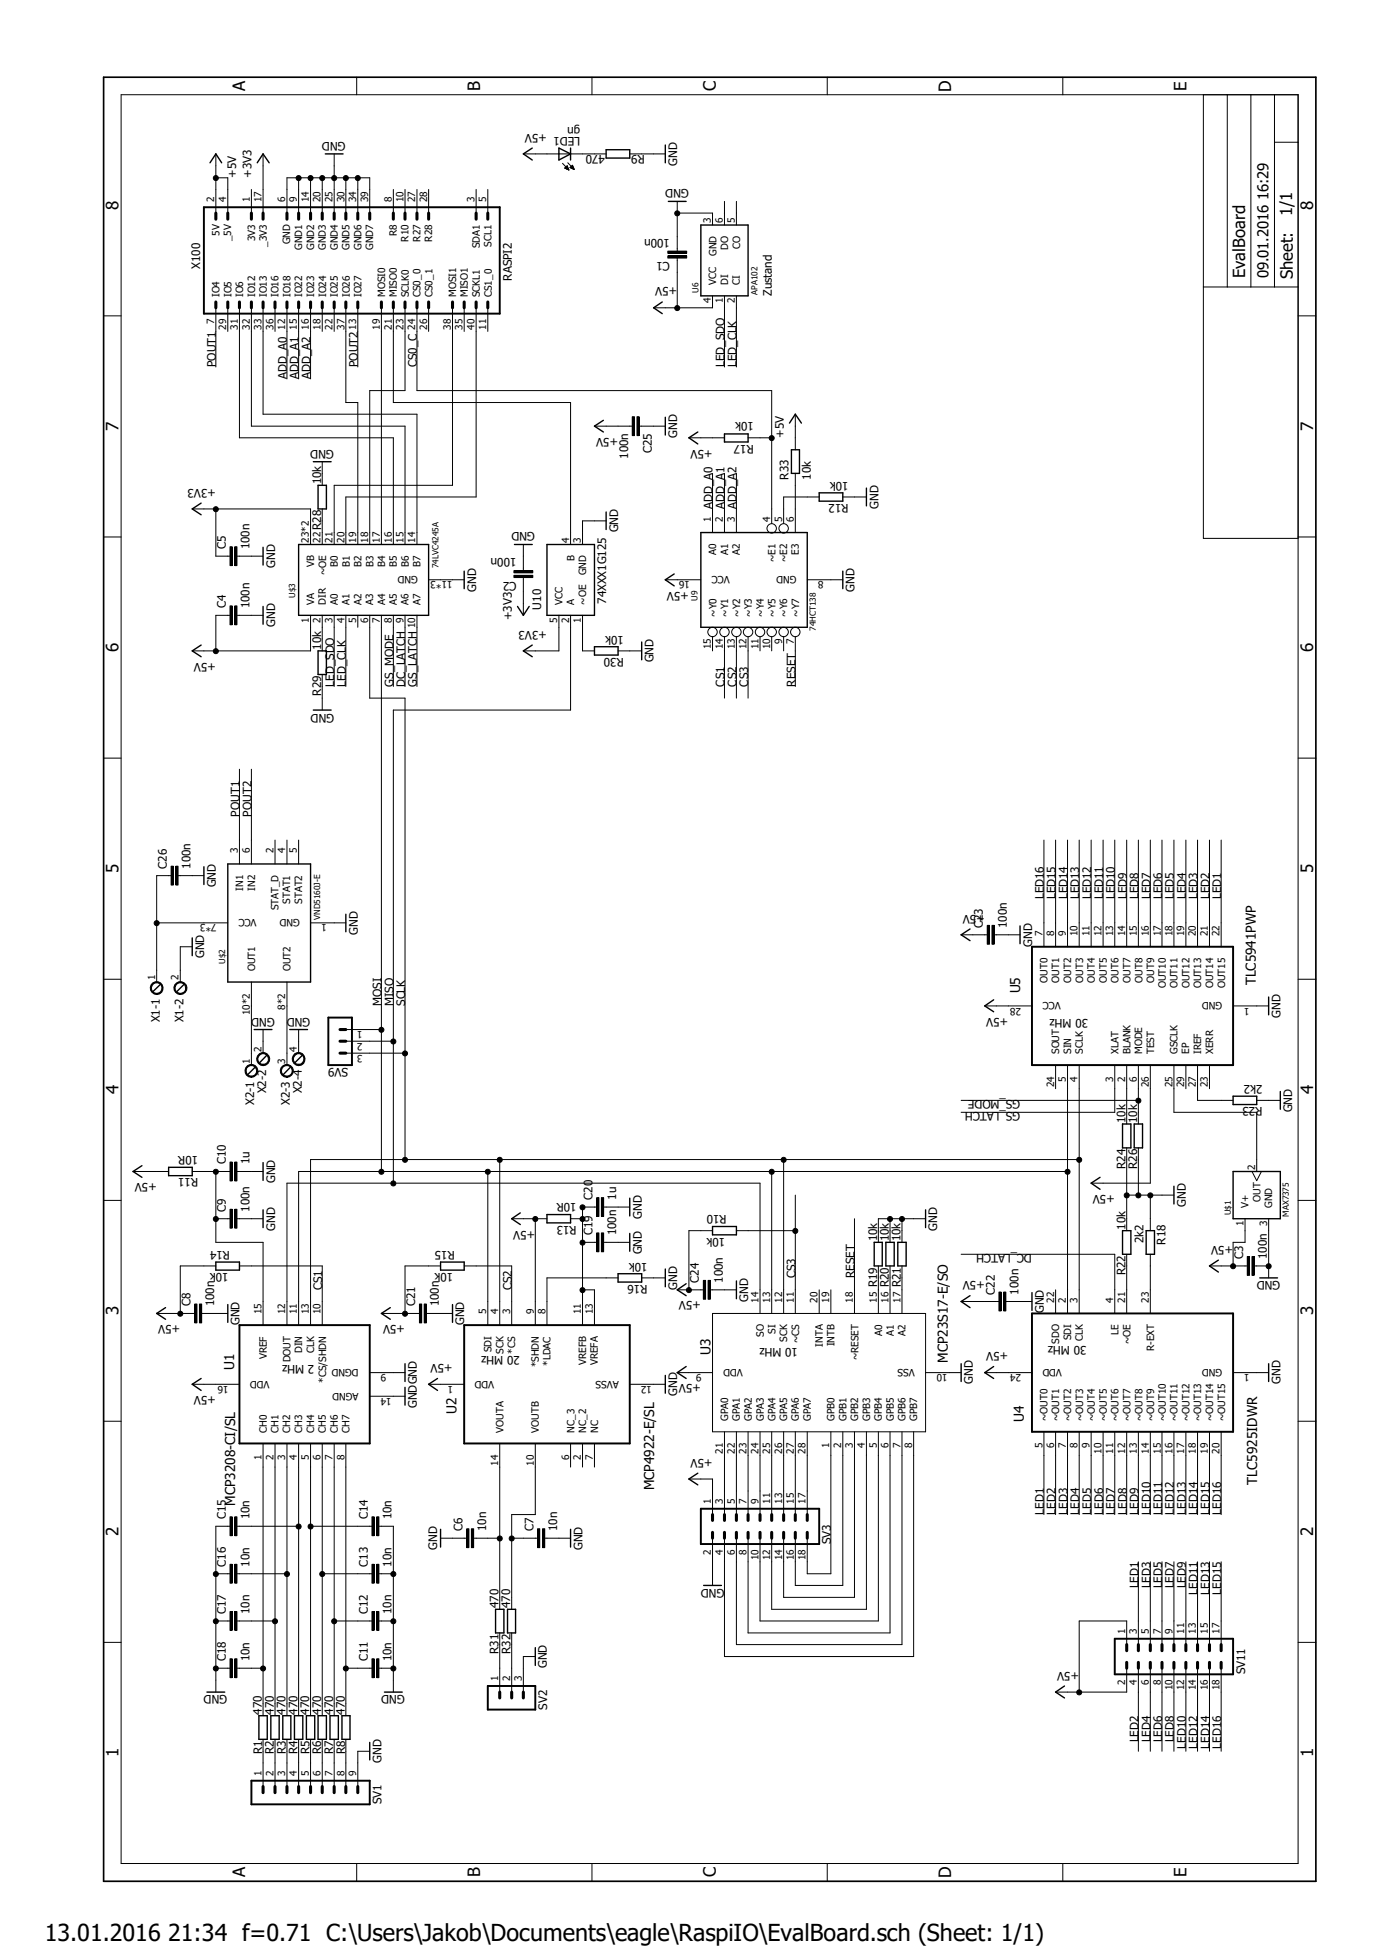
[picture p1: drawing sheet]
<svg xmlns="http://www.w3.org/2000/svg" width="210mm" height="297mm" viewBox="0 0 210 297" stroke-linecap="round" stroke-linejoin="round" font-family="sans-serif">
<defs><g id="words">
<text font-size="3.6" x="6.8" y="295.8">13.01.2016 21:34 f=0.71 C:\Users\Jakob\Documents\eagle\RaspiIO\EvalBoard.sch (Sheet: 1/1)</text>
<g font-size="2.6">
<text x="37.3" y="13.9" transform="rotate(-90 37.3 13.9)">A</text>
<text x="73.2" y="13.9" transform="rotate(-90 73.2 13.9)">B</text>
<text x="109.1" y="13.9" transform="rotate(-90 109.1 13.9)">C</text>
<text x="144.9" y="14" transform="rotate(-90 144.9 14)">D</text>
<text x="180.8" y="13.8" transform="rotate(-90 180.8 13.8)">E</text>
<text x="18.1" y="32" transform="rotate(-90 18.1 32)">8</text>
<text x="200.1" y="32" transform="rotate(-90 200.1 32)">8</text>
<text x="18.1" y="65.7" transform="rotate(-90 18.1 65.7)">7</text>
<text x="200.1" y="65.7" transform="rotate(-90 200.1 65.7)">7</text>
<text x="18.1" y="99.4" transform="rotate(-90 18.1 99.4)">6</text>
<text x="200.1" y="99.4" transform="rotate(-90 200.1 99.4)">6</text>
<text x="18.1" y="133.1" transform="rotate(-90 18.1 133.1)">5</text>
<text x="200.1" y="133.1" transform="rotate(-90 200.1 133.1)">5</text>
<text x="18.1" y="166.7" transform="rotate(-90 18.1 166.7)">4</text>
<text x="200.1" y="166.7" transform="rotate(-90 200.1 166.7)">4</text>
<text x="18.1" y="200.4" transform="rotate(-90 18.1 200.4)">3</text>
<text x="200.1" y="200.4" transform="rotate(-90 200.1 200.4)">3</text>
<text x="18.1" y="234.1" transform="rotate(-90 18.1 234.1)">2</text>
<text x="200.1" y="234.1" transform="rotate(-90 200.1 234.1)">2</text>
<text x="18.1" y="267.8" transform="rotate(-90 18.1 267.8)">1</text>
<text x="200.1" y="267.8" transform="rotate(-90 200.1 267.8)">1</text>
<text x="37.3" y="286.1" transform="rotate(-90 37.3 286.1)">A</text>
<text x="73.2" y="286.1" transform="rotate(-90 73.2 286.1)">B</text>
<text x="109.1" y="286.1" transform="rotate(-90 109.1 286.1)">C</text>
<text x="144.9" y="286.2" transform="rotate(-90 144.9 286.2)">D</text>
<text x="180.8" y="286" transform="rotate(-90 180.8 286)">E</text>
</g>
<g font-size="2.5">
<text x="196.9" y="32.9" transform="rotate(-90 196.9 32.9)">1/1</text>
<text x="189.7" y="42.4" transform="rotate(-90 189.7 42.4)">EvalBoard</text>
<text x="197" y="42.6" transform="rotate(-90 197 42.6)">Sheet:</text>
</g>
<text font-size="2.3" x="193.3" y="42.4" transform="rotate(-90 193.3 42.4)">09.01.2016 16:29</text>
<g font-size="2.1">
<text x="155.5" y="151.4" transform="rotate(-90 155.5 151.4)">U5</text>
<text x="191.4" y="150.2" transform="rotate(-90 191.4 150.2)">TLC5941PWP</text>
<text x="35.7" y="208.7" transform="rotate(-90 35.7 208.7)">U1</text>
<text x="108.3" y="206.4" transform="rotate(-90 108.3 206.4)">U3</text>
<text x="144.4" y="207.7" transform="rotate(-90 144.4 207.7)">MCP23S17-E/SO</text>
<text x="69.6" y="215.5" transform="rotate(-90 69.6 215.5)">U2</text>
<text x="156" y="216.7" transform="rotate(-90 156 216.7)">U4</text>
<text x="99.7" y="227.1" transform="rotate(-90 99.7 227.1)">MCP4922-E/SL</text>
<text x="191.6" y="226.2" transform="rotate(-90 191.6 226.2)">TLC5925IDWR</text>
<text x="35.8" y="229.4" transform="rotate(-90 35.8 229.4)">MCP3208-CI/SL</text>
</g>
<g font-size="1.8">
<text x="52.7" y="21.7" transform="rotate(-180 52.7 21.7)">GND</text>
<text x="83.4" y="20.4" transform="rotate(-180 83.4 20.4)">+5V</text>
<text x="88.4" y="19.4" transform="rotate(-180 88.4 19.4)">gn</text>
<text x="88.4" y="20.9" transform="rotate(-180 88.4 20.9)">LED1</text>
<text x="92.2" y="23.7" transform="rotate(-180 92.2 23.7)">470</text>
<text x="98.3" y="23.6" transform="rotate(-180 98.3 23.6)">R9</text>
<text x="36" y="27.1" transform="rotate(-90 36 27.1)">+5V</text>
<text x="38.3" y="27.1" transform="rotate(-90 38.3 27.1)">+3V3</text>
<text x="103.2" y="25.2" transform="rotate(-90 103.2 25.2)">GND</text>
<text x="105" y="28.9" transform="rotate(-180 105 28.9)">GND</text>
<text x="30.5" y="40.9" transform="rotate(-90 30.5 40.9)">X100</text>
<text x="102.1" y="36.4" transform="rotate(-180 102.1 36.4)">100n</text>
<text x="102.1" y="40" transform="rotate(-180 102.1 40)">C1</text>
<text x="78" y="42.8" transform="rotate(-90 78 42.8)">RASPI2</text>
<text x="103.2" y="43.8" transform="rotate(-180 103.2 43.8)">+5V</text>
<text x="117.6" y="45.1" transform="rotate(-90 117.6 45.1)">Zustand</text>
<text x="32.9" y="55.9" transform="rotate(-90 32.9 55.9)">POUT1</text>
<text x="43.7" y="57.8" transform="rotate(-90 43.7 57.8)">ADD_A0</text>
<text x="45.5" y="57.8" transform="rotate(-90 45.5 57.8)">ADD_A1</text>
<text x="47.3" y="57.8" transform="rotate(-90 47.3 57.8)">ADD_A2</text>
<text x="54.5" y="55.9" transform="rotate(-90 54.5 55.9)">POUT2</text>
<text x="63.5" y="55.9" transform="rotate(-90 63.5 55.9)">CS0_C</text>
<text x="110.4" y="55.9" transform="rotate(-90 110.4 55.9)">LED_SDO</text>
<text x="112.2" y="55.9" transform="rotate(-90 112.2 55.9)">LED_CLK</text>
<text x="114.9" y="64.4" transform="rotate(-180 114.9 64.4)">10k</text>
<text x="50.9" y="68.5" transform="rotate(-180 50.9 68.5)">GND</text>
<text x="94.2" y="66.7" transform="rotate(-180 94.2 66.7)">+5V</text>
<text x="95.7" y="69.9" transform="rotate(-90 95.7 69.9)">100n</text>
<text x="99.3" y="69" transform="rotate(-90 99.3 69)">C25</text>
<text x="103.2" y="66.7" transform="rotate(-90 103.2 66.7)">GND</text>
<text x="108.6" y="68.5" transform="rotate(-180 108.6 68.5)">+5V</text>
<text x="114.9" y="67.8" transform="rotate(-180 114.9 67.8)">R17</text>
<text x="119.4" y="66.7" transform="rotate(-90 119.4 66.7)">+5V</text>
<text x="32.9" y="74.5" transform="rotate(-180 32.9 74.5)">+3V3</text>
<text x="48.9" y="73.8" transform="rotate(-90 48.9 73.8)">10k</text>
<text x="108.6" y="77.6" transform="rotate(-90 108.6 77.6)">ADD_A0</text>
<text x="110.4" y="77.6" transform="rotate(-90 110.4 77.6)">ADD_A1</text>
<text x="112.2" y="77.6" transform="rotate(-90 112.2 77.6)">ADD_A2</text>
<text x="120.1" y="73.1" transform="rotate(-90 120.1 73.1)">R33</text>
<text x="123.6" y="73.1" transform="rotate(-90 123.6 73.1)">10k</text>
<text x="129.3" y="73.4" transform="rotate(-180 129.3 73.4)">10k</text>
<text x="129.3" y="76.8" transform="rotate(-180 129.3 76.8)">R12</text>
<text x="133.9" y="77.6" transform="rotate(-90 133.9 77.6)">GND</text>
<text x="34.4" y="83.7" transform="rotate(-90 34.4 83.7)">C5</text>
<text x="38" y="83.7" transform="rotate(-90 38 83.7)">100n</text>
<text x="48.9" y="80.8" transform="rotate(-90 48.9 80.8)">R28</text>
<text x="81.5" y="81.1" transform="rotate(-180 81.5 81.1)">GND</text>
<text x="94.2" y="81.1" transform="rotate(-90 94.2 81.1)">GND</text>
<text x="41.9" y="86.5" transform="rotate(-90 41.9 86.5)">GND</text>
<text x="78.7" y="85" transform="rotate(-180 78.7 85)">100n</text>
<text x="78.7" y="88.6" transform="rotate(-180 78.7 88.6)">C2</text>
<text x="34.4" y="92.7" transform="rotate(-90 34.4 92.7)">C4</text>
<text x="38" y="92.7" transform="rotate(-90 38 92.7)">100n</text>
<text x="41.9" y="95.6" transform="rotate(-90 41.9 95.6)">GND</text>
<text x="72.6" y="90.1" transform="rotate(-90 72.6 90.1)">GND</text>
<text x="78" y="94.5" transform="rotate(-90 78 94.5)">+3V3</text>
<text x="82.5" y="92.9" transform="rotate(-90 82.5 92.9)">U10</text>
<text x="92.4" y="92" transform="rotate(-90 92.4 92)">74XXX1G125</text>
<text x="105" y="90.2" transform="rotate(-180 105 90.2)">+5V</text>
<text x="130.2" y="90.2" transform="rotate(-90 130.2 90.2)">GND</text>
<text x="32.9" y="101" transform="rotate(-180 32.9 101)">+5V</text>
<text x="48.9" y="99" transform="rotate(-90 48.9 99)">10k</text>
<text x="83.4" y="96.1" transform="rotate(-180 83.4 96.1)">+3V3</text>
<text x="95.1" y="96.9" transform="rotate(-180 95.1 96.9)">10k</text>
<text x="95.1" y="100.2" transform="rotate(-180 95.1 100.2)">R30</text>
<text x="99.6" y="100.9" transform="rotate(-90 99.6 100.9)">GND</text>
<text x="48.9" y="106" transform="rotate(-90 48.9 106)">R29</text>
<text x="50.9" y="104.6" transform="rotate(-90 50.9 104.6)">LED_SDO</text>
<text x="52.7" y="104.6" transform="rotate(-90 52.7 104.6)">LED_CLK</text>
<text x="59.9" y="104.6" transform="rotate(-90 59.9 104.6)">GS_MODE</text>
<text x="61.7" y="104.6" transform="rotate(-90 61.7 104.6)">DC_LATCH</text>
<text x="63.5" y="104.6" transform="rotate(-90 63.5 104.6)">GS_LATCH</text>
<text x="110.4" y="104.6" transform="rotate(-90 110.4 104.6)">CS1</text>
<text x="112.2" y="104.6" transform="rotate(-90 112.2 104.6)">CS2</text>
<text x="114" y="104.6" transform="rotate(-90 114 104.6)">CS3</text>
<text x="121.2" y="104.6" transform="rotate(-90 121.2 104.6)">RESET</text>
<text x="50.9" y="108.7" transform="rotate(-180 50.9 108.7)">GND</text>
<text x="36.5" y="124.5" transform="rotate(-90 36.5 124.5)">POUT1</text>
<text x="38.3" y="124.5" transform="rotate(-90 38.3 124.5)">POUT2</text>
<text x="25.4" y="132.4" transform="rotate(-90 25.4 132.4)">C26</text>
<text x="29" y="132.4" transform="rotate(-90 29 132.4)">100n</text>
<text x="32.9" y="135.2" transform="rotate(-90 32.9 135.2)">GND</text>
<text x="159.1" y="137" transform="rotate(-90 159.1 137)">LED16</text>
<text x="160.9" y="137" transform="rotate(-90 160.9 137)">LED15</text>
<text x="162.7" y="137" transform="rotate(-90 162.7 137)">LED14</text>
<text x="164.5" y="137" transform="rotate(-90 164.5 137)">LED13</text>
<text x="166.3" y="137" transform="rotate(-90 166.3 137)">LED12</text>
<text x="168.1" y="137" transform="rotate(-90 168.1 137)">LED11</text>
<text x="169.9" y="137" transform="rotate(-90 169.9 137)">LED10</text>
<text x="171.7" y="137" transform="rotate(-90 171.7 137)">LED9</text>
<text x="173.5" y="137" transform="rotate(-90 173.5 137)">LED8</text>
<text x="175.3" y="137" transform="rotate(-90 175.3 137)">LED7</text>
<text x="177.1" y="137" transform="rotate(-90 177.1 137)">LED6</text>
<text x="178.9" y="137" transform="rotate(-90 178.9 137)">LED5</text>
<text x="180.7" y="137" transform="rotate(-90 180.7 137)">LED4</text>
<text x="182.5" y="137" transform="rotate(-90 182.5 137)">LED3</text>
<text x="184.3" y="137" transform="rotate(-90 184.3 137)">LED2</text>
<text x="186.1" y="137" transform="rotate(-90 186.1 137)">LED1</text>
<text x="54.5" y="142.4" transform="rotate(-90 54.5 142.4)">GND</text>
<text x="149.8" y="141.4" transform="rotate(-90 149.8 141.4)">C23</text>
<text x="150.1" y="139.4" transform="rotate(-180 150.1 139.4)">+5V</text>
<text x="153.4" y="141.4" transform="rotate(-90 153.4 141.4)">100n</text>
<text x="31.1" y="146" transform="rotate(-90 31.1 146)">GND</text>
<text x="157.3" y="144.2" transform="rotate(-90 157.3 144.2)">GND</text>
<text x="24.3" y="155.8" transform="rotate(-90 24.3 155.8)">X1-1</text>
<text x="27.9" y="155.8" transform="rotate(-90 27.9 155.8)">X1-2</text>
<text x="41.9" y="155.1" transform="rotate(-180 41.9 155.1)">GND</text>
<text x="47.3" y="155.1" transform="rotate(-180 47.3 155.1)">GND</text>
<text x="58.1" y="153.3" transform="rotate(-90 58.1 153.3)">MOSI</text>
<text x="59.9" y="153.3" transform="rotate(-90 59.9 153.3)">MISO</text>
<text x="61.7" y="153.3" transform="rotate(-90 61.7 153.3)">SCLK</text>
<text x="153.7" y="155.1" transform="rotate(-180 153.7 155.1)">+5V</text>
<text x="165.8" y="155.2" transform="rotate(-180 165.8 155.2)">30 MHz</text>
<text x="195.1" y="155.1" transform="rotate(-90 195.1 155.1)">GND</text>
<text x="40.6" y="166.6" transform="rotate(-90 40.6 166.6)">X2-2</text>
<text x="46" y="166.6" transform="rotate(-90 46 166.6)">X2-4</text>
<text x="53" y="162.8" transform="rotate(-180 53 162.8)">SV9</text>
<text x="155.5" y="167.7" transform="rotate(-180 155.5 167.7)">GS_MODE</text>
<text x="192.4" y="165.3" transform="rotate(-180 192.4 165.3)">2k2</text>
<text x="38.7" y="168.4" transform="rotate(-90 38.7 168.4)">X2-1</text>
<text x="44.2" y="168.4" transform="rotate(-90 44.2 168.4)">X2-3</text>
<text x="155.5" y="169.5" transform="rotate(-180 155.5 169.5)">GS_LATCH</text>
<text x="171.5" y="171.1" transform="rotate(-90 171.5 171.1)">10k</text>
<text x="173.3" y="171.1" transform="rotate(-90 173.3 171.1)">10k</text>
<text x="192.4" y="168.7" transform="rotate(-180 192.4 168.7)">R23</text>
<text x="196.9" y="169.5" transform="rotate(-90 196.9 169.5)">GND</text>
<text x="30.2" y="176.1" transform="rotate(-180 30.2 176.1)">10R</text>
<text x="30.2" y="179.6" transform="rotate(-180 30.2 179.6)">R11</text>
<text x="34.4" y="177.4" transform="rotate(-90 34.4 177.4)">C10</text>
<text x="38" y="177.4" transform="rotate(-90 38 177.4)">1u</text>
<text x="171.5" y="178.1" transform="rotate(-90 171.5 178.1)">R24</text>
<text x="173.3" y="178.1" transform="rotate(-90 173.3 178.1)">R26</text>
<text x="23.9" y="180.3" transform="rotate(-180 23.9 180.3)">+5V</text>
<text x="34.4" y="184.7" transform="rotate(-90 34.4 184.7)">C9</text>
<text x="38" y="184.7" transform="rotate(-90 38 184.7)">100n</text>
<text x="41.9" y="180.3" transform="rotate(-90 41.9 180.3)">GND</text>
<text x="87.9" y="183.4" transform="rotate(-180 87.9 183.4)">10R</text>
<text x="90.3" y="182.8" transform="rotate(-90 90.3 182.8)">C20</text>
<text x="93.9" y="182.8" transform="rotate(-90 93.9 182.8)">1u</text>
<text x="97.8" y="185.7" transform="rotate(-90 97.8 185.7)">GND</text>
<text x="110.7" y="185.2" transform="rotate(-180 110.7 185.2)">R10</text>
<text x="169.9" y="182.1" transform="rotate(-180 169.9 182.1)">+5V</text>
<text x="180.7" y="183.9" transform="rotate(-90 180.7 183.9)">GND</text>
<text x="35" y="190.6" transform="rotate(-180 35 190.6)">R14</text>
<text x="41.9" y="187.5" transform="rotate(-90 41.9 187.5)">GND</text>
<text x="69.3" y="190.6" transform="rotate(-180 69.3 190.6)">R15</text>
<text x="81.6" y="187.5" transform="rotate(-180 81.6 187.5)">+5V</text>
<text x="87.9" y="186.8" transform="rotate(-180 87.9 186.8)">R13</text>
<text x="90.3" y="188.3" transform="rotate(-90 90.3 188.3)">C19</text>
<text x="93.9" y="188.3" transform="rotate(-90 93.9 188.3)">100n</text>
<text x="97.8" y="191.1" transform="rotate(-90 97.8 191.1)">GND</text>
<text x="110.5" y="188.6" transform="rotate(-180 110.5 188.6)">10k</text>
<text x="133.7" y="189.2" transform="rotate(-90 133.7 189.2)">10k</text>
<text x="135.5" y="189.2" transform="rotate(-90 135.5 189.2)">10k</text>
<text x="137.3" y="189.2" transform="rotate(-90 137.3 189.2)">10k</text>
<text x="142.8" y="187.5" transform="rotate(-90 142.8 187.5)">GND</text>
<text x="157.3" y="191.1" transform="rotate(-180 157.3 191.1)">DC_LATCH</text>
<text x="171.5" y="187.4" transform="rotate(-90 171.5 187.4)">10k</text>
<text x="174.3" y="189.4" transform="rotate(-90 174.3 189.4)">2k2</text>
<text x="177.6" y="189.7" transform="rotate(-90 177.6 189.7)">R18</text>
<text x="187.9" y="189.9" transform="rotate(-180 187.9 189.9)">+5V</text>
<text x="189.4" y="191.9" transform="rotate(-90 189.4 191.9)">C3</text>
<text x="193" y="191.9" transform="rotate(-90 193 191.9)">100n</text>
<text x="34.8" y="194" transform="rotate(-180 34.8 194)">10k</text>
<text x="49.1" y="196.6" transform="rotate(-90 49.1 196.6)">CS1</text>
<text x="69.1" y="194" transform="rotate(-180 69.1 194)">10k</text>
<text x="78" y="196.6" transform="rotate(-90 78 196.6)">CS2</text>
<text x="98.7" y="192.4" transform="rotate(-180 98.7 192.4)">10k</text>
<text x="98.7" y="195.8" transform="rotate(-180 98.7 195.8)">R16</text>
<text x="103.2" y="196.5" transform="rotate(-90 103.2 196.5)">GND</text>
<text x="106.5" y="195.5" transform="rotate(-90 106.5 195.5)">C24</text>
<text x="110.2" y="195.5" transform="rotate(-90 110.2 195.5)">100n</text>
<text x="121.2" y="194.7" transform="rotate(-90 121.2 194.7)">CS3</text>
<text x="130.2" y="194.7" transform="rotate(-90 130.2 194.7)">RESET</text>
<text x="133.7" y="196.2" transform="rotate(-90 133.7 196.2)">R19</text>
<text x="135.5" y="196.2" transform="rotate(-90 135.5 196.2)">R20</text>
<text x="137.3" y="196.2" transform="rotate(-90 137.3 196.2)">R21</text>
<text x="150.1" y="195.3" transform="rotate(-180 150.1 195.3)">+5V</text>
<text x="151.6" y="197.3" transform="rotate(-90 151.6 197.3)">C22</text>
<text x="155.2" y="197.3" transform="rotate(-90 155.2 197.3)">100n</text>
<text x="171.5" y="194.4" transform="rotate(-90 171.5 194.4)">R22</text>
<text x="195.1" y="195.3" transform="rotate(-180 195.1 195.3)">GND</text>
<text x="27.5" y="201.9" transform="rotate(-180 27.5 201.9)">+5V</text>
<text x="29" y="199.1" transform="rotate(-90 29 199.1)">C8</text>
<text x="32.6" y="199.1" transform="rotate(-90 32.6 199.1)">100n</text>
<text x="36.5" y="201.9" transform="rotate(-90 36.5 201.9)">GND</text>
<text x="61.7" y="201.9" transform="rotate(-180 61.7 201.9)">+5V</text>
<text x="63.3" y="199.1" transform="rotate(-90 63.3 199.1)">C21</text>
<text x="66.9" y="199.1" transform="rotate(-90 66.9 199.1)">100n</text>
<text x="70.7" y="201.9" transform="rotate(-90 70.7 201.9)">GND</text>
<text x="106.8" y="198.3" transform="rotate(-180 106.8 198.3)">+5V</text>
<text x="114" y="198.3" transform="rotate(-90 114 198.3)">GND</text>
<text x="159.1" y="200.1" transform="rotate(-90 159.1 200.1)">GND</text>
<text x="47.9" y="208.1" transform="rotate(-180 47.9 208.1)">2 MHz</text>
<text x="69" y="207.9" transform="rotate(-180 69 207.9)">+5V</text>
<text x="79.2" y="206.6" transform="rotate(-180 79.2 206.6)">20 MHz</text>
<text x="121.6" y="205.4" transform="rotate(-180 121.6 205.4)">10 MHz</text>
<text x="153.7" y="206.1" transform="rotate(-180 153.7 206.1)">+5V</text>
<text x="165.6" y="205.2" transform="rotate(-180 165.6 205.2)">30 MHz</text>
<text x="32.9" y="212.8" transform="rotate(-180 32.9 212.8)">+5V</text>
<text x="63.5" y="214.6" transform="rotate(-90 63.5 214.6)">GNDGND</text>
<text x="103.2" y="212.7" transform="rotate(-90 103.2 212.7)">GND</text>
<text x="106.8" y="210.9" transform="rotate(-180 106.8 210.9)">+5V</text>
<text x="148.3" y="210.9" transform="rotate(-90 148.3 210.9)">GND</text>
<text x="195.1" y="210.9" transform="rotate(-90 195.1 210.9)">GND</text>
<text x="108.6" y="222.3" transform="rotate(-180 108.6 222.3)">+5V</text>
<text x="34.4" y="231.5" transform="rotate(-90 34.4 231.5)">C15</text>
<text x="38" y="231.5" transform="rotate(-90 38 231.5)">10n</text>
<text x="56.1" y="231.5" transform="rotate(-90 56.1 231.5)">C14</text>
<text x="59.6" y="231.5" transform="rotate(-90 59.6 231.5)">10n</text>
<text x="70.5" y="233.3" transform="rotate(-90 70.5 233.3)">C6</text>
<text x="74.1" y="233.3" transform="rotate(-90 74.1 233.3)">10n</text>
<text x="81.3" y="233.3" transform="rotate(-90 81.3 233.3)">C7</text>
<text x="84.9" y="233.3" transform="rotate(-90 84.9 233.3)">10n</text>
<text x="159.1" y="230.8" transform="rotate(-90 159.1 230.8)">LED1</text>
<text x="160.9" y="230.8" transform="rotate(-90 160.9 230.8)">LED2</text>
<text x="162.7" y="230.8" transform="rotate(-90 162.7 230.8)">LED3</text>
<text x="164.5" y="230.8" transform="rotate(-90 164.5 230.8)">LED4</text>
<text x="166.3" y="230.8" transform="rotate(-90 166.3 230.8)">LED5</text>
<text x="168.1" y="230.8" transform="rotate(-90 168.1 230.8)">LED6</text>
<text x="169.9" y="230.8" transform="rotate(-90 169.9 230.8)">LED7</text>
<text x="171.7" y="230.8" transform="rotate(-90 171.7 230.8)">LED8</text>
<text x="173.5" y="230.8" transform="rotate(-90 173.5 230.8)">LED9</text>
<text x="175.3" y="230.8" transform="rotate(-90 175.3 230.8)">LED10</text>
<text x="177.1" y="230.8" transform="rotate(-90 177.1 230.8)">LED11</text>
<text x="178.9" y="230.8" transform="rotate(-90 178.9 230.8)">LED12</text>
<text x="180.7" y="230.8" transform="rotate(-90 180.7 230.8)">LED13</text>
<text x="182.5" y="230.8" transform="rotate(-90 182.5 230.8)">LED14</text>
<text x="184.3" y="230.8" transform="rotate(-90 184.3 230.8)">LED15</text>
<text x="186.1" y="230.8" transform="rotate(-90 186.1 230.8)">LED16</text>
<text x="34.4" y="238.7" transform="rotate(-90 34.4 238.7)">C16</text>
<text x="38" y="238.7" transform="rotate(-90 38 238.7)">10n</text>
<text x="56.1" y="238.7" transform="rotate(-90 56.1 238.7)">C13</text>
<text x="59.6" y="238.7" transform="rotate(-90 59.6 238.7)">10n</text>
<text x="66.6" y="236.1" transform="rotate(-90 66.6 236.1)">GND</text>
<text x="88.8" y="236.2" transform="rotate(-90 88.8 236.2)">GND</text>
<text x="126.6" y="235.3" transform="rotate(-90 126.6 235.3)">SV3</text>
<text x="34.4" y="246" transform="rotate(-90 34.4 246)">C17</text>
<text x="38" y="246" transform="rotate(-90 38 246)">10n</text>
<text x="56.1" y="246" transform="rotate(-90 56.1 246)">C12</text>
<text x="59.6" y="246" transform="rotate(-90 59.6 246)">10n</text>
<text x="76" y="245" transform="rotate(-90 76 245)">470</text>
<text x="77.8" y="245" transform="rotate(-90 77.8 245)">470</text>
<text x="110.4" y="242.1" transform="rotate(-180 110.4 242.1)">GND</text>
<text x="173.5" y="242.1" transform="rotate(-90 173.5 242.1)">LED1</text>
<text x="175.3" y="242.1" transform="rotate(-90 175.3 242.1)">LED3</text>
<text x="177.1" y="242.1" transform="rotate(-90 177.1 242.1)">LED5</text>
<text x="178.9" y="242.1" transform="rotate(-90 178.9 242.1)">LED7</text>
<text x="180.7" y="242.1" transform="rotate(-90 180.7 242.1)">LED9</text>
<text x="182.5" y="243" transform="rotate(-90 182.5 243)">LED11</text>
<text x="184.3" y="243" transform="rotate(-90 184.3 243)">LED13</text>
<text x="186.1" y="243" transform="rotate(-90 186.1 243)">LED15</text>
<text x="34.4" y="253.2" transform="rotate(-90 34.4 253.2)">C18</text>
<text x="38" y="253.2" transform="rotate(-90 38 253.2)">10n</text>
<text x="56.1" y="253.2" transform="rotate(-90 56.1 253.2)">C11</text>
<text x="59.6" y="253.2" transform="rotate(-90 59.6 253.2)">10n</text>
<text x="76" y="252.1" transform="rotate(-90 76 252.1)">R31</text>
<text x="77.8" y="252.1" transform="rotate(-90 77.8 252.1)">R32</text>
<text x="83.4" y="254.2" transform="rotate(-90 83.4 254.2)">GND</text>
<text x="164.5" y="254.8" transform="rotate(-180 164.5 254.8)">+5V</text>
<text x="189.7" y="255.1" transform="rotate(-90 189.7 255.1)">SV11</text>
<text x="34.6" y="258.4" transform="rotate(-180 34.6 258.4)">GND</text>
<text x="39.9" y="261.3" transform="rotate(-90 39.9 261.3)">470</text>
<text x="41.7" y="261.3" transform="rotate(-90 41.7 261.3)">470</text>
<text x="43.5" y="261.3" transform="rotate(-90 43.5 261.3)">470</text>
<text x="45.3" y="261.3" transform="rotate(-90 45.3 261.3)">470</text>
<text x="47.1" y="261.3" transform="rotate(-90 47.1 261.3)">470</text>
<text x="48.9" y="261.3" transform="rotate(-90 48.9 261.3)">470</text>
<text x="50.8" y="261.3" transform="rotate(-90 50.8 261.3)">470</text>
<text x="52.5" y="261.3" transform="rotate(-90 52.5 261.3)">470</text>
<text x="61.7" y="258.4" transform="rotate(-180 61.7 258.4)">GND</text>
<text x="83.4" y="260.6" transform="rotate(-90 83.4 260.6)">SV2</text>
<text x="40" y="267.3" transform="rotate(-90 40 267.3)">R1</text>
<text x="41.7" y="267.3" transform="rotate(-90 41.7 267.3)">R2</text>
<text x="43.6" y="267.3" transform="rotate(-90 43.6 267.3)">R3</text>
<text x="45.3" y="267.3" transform="rotate(-90 45.3 267.3)">R4</text>
<text x="47.2" y="267.3" transform="rotate(-90 47.2 267.3)">R5</text>
<text x="48.9" y="267.3" transform="rotate(-90 48.9 267.3)">R6</text>
<text x="50.8" y="267.3" transform="rotate(-90 50.8 267.3)">R7</text>
<text x="52.6" y="267.3" transform="rotate(-90 52.6 267.3)">R8</text>
<text x="58.1" y="268.6" transform="rotate(-90 58.1 268.6)">GND</text>
<text x="173.5" y="265.5" transform="rotate(-90 173.5 265.5)">LED2</text>
<text x="175.3" y="265.5" transform="rotate(-90 175.3 265.5)">LED4</text>
<text x="177.1" y="265.5" transform="rotate(-90 177.1 265.5)">LED6</text>
<text x="178.9" y="265.5" transform="rotate(-90 178.9 265.5)">LED8</text>
<text x="180.7" y="266.5" transform="rotate(-90 180.7 266.5)">LED10</text>
<text x="182.5" y="266.5" transform="rotate(-90 182.5 266.5)">LED12</text>
<text x="184.3" y="266.5" transform="rotate(-90 184.3 266.5)">LED14</text>
<text x="186.1" y="266.5" transform="rotate(-90 186.1 266.5)">LED16</text>
<text x="58.1" y="275" transform="rotate(-90 58.1 275)">SV1</text>
</g>
<g font-size="1.5">
<text x="32.6" y="30.8" transform="rotate(-90 32.6 30.8)">2</text>
<text x="33.4" y="35.9" transform="rotate(-90 33.4 35.9)">5V</text>
<text x="34.5" y="30.8" transform="rotate(-90 34.5 30.8)">4</text>
<text x="38.1" y="30.8" transform="rotate(-90 38.1 30.8)">1</text>
<text x="39.8" y="30.8" transform="rotate(-90 39.8 30.8)">17</text>
<text x="43.5" y="30.8" transform="rotate(-90 43.5 30.8)">6</text>
<text x="45.3" y="30.8" transform="rotate(-90 45.3 30.8)">9</text>
<text x="47.1" y="30.8" transform="rotate(-90 47.1 30.8)">14</text>
<text x="48.9" y="30.8" transform="rotate(-90 48.9 30.8)">20</text>
<text x="50.7" y="30.8" transform="rotate(-90 50.7 30.8)">25</text>
<text x="52.5" y="30.8" transform="rotate(-90 52.5 30.8)">30</text>
<text x="54.3" y="30.8" transform="rotate(-90 54.3 30.8)">34</text>
<text x="56.1" y="30.8" transform="rotate(-90 56.1 30.8)">39</text>
<text x="59.7" y="30.8" transform="rotate(-90 59.7 30.8)">8</text>
<text x="60.5" y="36" transform="rotate(-90 60.5 36)">R8</text>
<text x="61.5" y="30.8" transform="rotate(-90 61.5 30.8)">10</text>
<text x="63.3" y="30.8" transform="rotate(-90 63.3 30.8)">27</text>
<text x="65.1" y="30.8" transform="rotate(-90 65.1 30.8)">28</text>
<text x="72.3" y="30.8" transform="rotate(-90 72.3 30.8)">3</text>
<text x="74.1" y="30.8" transform="rotate(-90 74.1 30.8)">5</text>
<text x="108.3" y="34.1" transform="rotate(-90 108.3 34.1)">3</text>
<text x="110.2" y="34.1" transform="rotate(-90 110.2 34.1)">6</text>
<text x="112" y="34.1" transform="rotate(-90 112 34.1)">5</text>
<text x="35.2" y="36.8" transform="rotate(-90 35.2 36.8)">_5V</text>
<text x="38.9" y="36.8" transform="rotate(-90 38.9 36.8)">3V3</text>
<text x="40.6" y="37.6" transform="rotate(-90 40.6 37.6)">_3V3</text>
<text x="44.2" y="37.2" transform="rotate(-90 44.2 37.2)">GND</text>
<text x="46.1" y="38.1" transform="rotate(-90 46.1 38.1)">GND1</text>
<text x="47.9" y="38.1" transform="rotate(-90 47.9 38.1)">GND2</text>
<text x="49.7" y="38.1" transform="rotate(-90 49.7 38.1)">GND3</text>
<text x="51.5" y="38.1" transform="rotate(-90 51.5 38.1)">GND4</text>
<text x="53.3" y="38.1" transform="rotate(-90 53.3 38.1)">GND5</text>
<text x="55.1" y="38.1" transform="rotate(-90 55.1 38.1)">GND6</text>
<text x="56.9" y="38.1" transform="rotate(-90 56.9 38.1)">GND7</text>
<text x="62.3" y="36.8" transform="rotate(-90 62.3 36.8)">R10</text>
<text x="64.1" y="36.8" transform="rotate(-90 64.1 36.8)">R27</text>
<text x="65.9" y="36.8" transform="rotate(-90 65.9 36.8)">R28</text>
<text x="73.1" y="37.8" transform="rotate(-90 73.1 37.8)">SDA1</text>
<text x="74.9" y="37.6" transform="rotate(-90 74.9 37.6)">SCL1</text>
<text x="109.2" y="39" transform="rotate(-90 109.2 39)">GND</text>
<text x="111" y="38" transform="rotate(-90 111 38)">DO</text>
<text x="112.8" y="38" transform="rotate(-90 112.8 38)">CO</text>
<text x="33.4" y="45.3" transform="rotate(-90 33.4 45.3)">IO4</text>
<text x="35.3" y="45.3" transform="rotate(-90 35.3 45.3)">IO5</text>
<text x="37" y="45.3" transform="rotate(-90 37 45.3)">IO6</text>
<text x="38.9" y="45.3" transform="rotate(-90 38.9 45.3)">IO12</text>
<text x="40.7" y="45.3" transform="rotate(-90 40.7 45.3)">IO13</text>
<text x="42.5" y="45.3" transform="rotate(-90 42.5 45.3)">IO16</text>
<text x="44.3" y="45.3" transform="rotate(-90 44.3 45.3)">IO18</text>
<text x="46.1" y="45.3" transform="rotate(-90 46.1 45.3)">IO22</text>
<text x="47.9" y="45.3" transform="rotate(-90 47.9 45.3)">IO23</text>
<text x="49.7" y="45.3" transform="rotate(-90 49.7 45.3)">IO24</text>
<text x="51.5" y="45.3" transform="rotate(-90 51.5 45.3)">IO25</text>
<text x="53.3" y="45.3" transform="rotate(-90 53.3 45.3)">IO26</text>
<text x="55.1" y="45.3" transform="rotate(-90 55.1 45.3)">IO27</text>
<text x="58.7" y="45.3" transform="rotate(-90 58.7 45.3)">MOSI0</text>
<text x="60.5" y="45.3" transform="rotate(-90 60.5 45.3)">MISO0</text>
<text x="62.3" y="45.3" transform="rotate(-90 62.3 45.3)">SCLK0</text>
<text x="64.1" y="45.3" transform="rotate(-90 64.1 45.3)">CS0_0</text>
<text x="65.9" y="45.3" transform="rotate(-90 65.9 45.3)">CS0_1</text>
<text x="69.5" y="45.3" transform="rotate(-90 69.5 45.3)">MOSI1</text>
<text x="71.3" y="45.3" transform="rotate(-90 71.3 45.3)">MISO1</text>
<text x="73.1" y="45.3" transform="rotate(-90 73.1 45.3)">SCKL1</text>
<text x="74.9" y="45.3" transform="rotate(-90 74.9 45.3)">CS1_0</text>
<text x="108.3" y="46.2" transform="rotate(-90 108.3 46.2)">4</text>
<text x="109.1" y="43.5" transform="rotate(-90 109.1 43.5)">VCC</text>
<text x="110.2" y="46.2" transform="rotate(-90 110.2 46.2)">1</text>
<text x="111" y="43.5" transform="rotate(-90 111 43.5)">DI</text>
<text x="112" y="46.2" transform="rotate(-90 112 46.2)">2</text>
<text x="112.7" y="43.5" transform="rotate(-90 112.7 43.5)">CI</text>
<text x="32.6" y="49.4" transform="rotate(-90 32.6 49.4)">7</text>
<text x="34.5" y="50.3" transform="rotate(-90 34.5 50.3)">29</text>
<text x="36.2" y="50.3" transform="rotate(-90 36.2 50.3)">31</text>
<text x="38.1" y="50.3" transform="rotate(-90 38.1 50.3)">32</text>
<text x="39.8" y="50.3" transform="rotate(-90 39.8 50.3)">33</text>
<text x="41.7" y="50.3" transform="rotate(-90 41.7 50.3)">36</text>
<text x="43.5" y="50.3" transform="rotate(-90 43.5 50.3)">12</text>
<text x="45.3" y="50.3" transform="rotate(-90 45.3 50.3)">15</text>
<text x="47.1" y="50.3" transform="rotate(-90 47.1 50.3)">16</text>
<text x="48.9" y="50.3" transform="rotate(-90 48.9 50.3)">18</text>
<text x="50.7" y="50.3" transform="rotate(-90 50.7 50.3)">22</text>
<text x="52.5" y="50.3" transform="rotate(-90 52.5 50.3)">37</text>
<text x="54.3" y="50.3" transform="rotate(-90 54.3 50.3)">13</text>
<text x="57.9" y="50.3" transform="rotate(-90 57.9 50.3)">19</text>
<text x="59.7" y="50.3" transform="rotate(-90 59.7 50.3)">21</text>
<text x="61.5" y="50.3" transform="rotate(-90 61.5 50.3)">23</text>
<text x="63.3" y="50.3" transform="rotate(-90 63.3 50.3)">24</text>
<text x="65.1" y="50.3" transform="rotate(-90 65.1 50.3)">26</text>
<text x="68.7" y="50.3" transform="rotate(-90 68.7 50.3)">38</text>
<text x="70.5" y="50.3" transform="rotate(-90 70.5 50.3)">35</text>
<text x="72.3" y="50.3" transform="rotate(-90 72.3 50.3)">40</text>
<text x="74.1" y="50.3" transform="rotate(-90 74.1 50.3)">11</text>
<text x="47.1" y="82.7" transform="rotate(-90 47.1 82.7)">23*2</text>
<text x="48.9" y="82.7" transform="rotate(-90 48.9 82.7)">22</text>
<text x="50.7" y="82.7" transform="rotate(-90 50.7 82.7)">21</text>
<text x="52.5" y="82.7" transform="rotate(-90 52.5 82.7)">20</text>
<text x="54.3" y="82.7" transform="rotate(-90 54.3 82.7)">19</text>
<text x="56.1" y="82.7" transform="rotate(-90 56.1 82.7)">18</text>
<text x="57.9" y="82.7" transform="rotate(-90 57.9 82.7)">17</text>
<text x="59.7" y="82.7" transform="rotate(-90 59.7 82.7)">16</text>
<text x="61.5" y="82.7" transform="rotate(-90 61.5 82.7)">15</text>
<text x="63.3" y="82.7" transform="rotate(-90 63.3 82.7)">14</text>
<text x="86.7" y="82.7" transform="rotate(-90 86.7 82.7)">4</text>
<text x="88.5" y="82.7" transform="rotate(-90 88.5 82.7)">3</text>
<text x="108.3" y="79.5" transform="rotate(-90 108.3 79.5)">1</text>
<text x="110.2" y="79.5" transform="rotate(-90 110.2 79.5)">2</text>
<text x="112" y="79.5" transform="rotate(-90 112 79.5)">3</text>
<text x="117.4" y="79.5" transform="rotate(-90 117.4 79.5)">4</text>
<text x="119.2" y="79.5" transform="rotate(-90 119.2 79.5)">5</text>
<text x="121" y="79.5" transform="rotate(-90 121 79.5)">6</text>
<text x="47.9" y="86.4" transform="rotate(-90 47.9 86.4)">VB</text>
<text x="49.7" y="87.6" transform="rotate(-90 49.7 87.6)">~OE</text>
<text x="51.5" y="86.4" transform="rotate(-90 51.5 86.4)">B0</text>
<text x="53.3" y="86.4" transform="rotate(-90 53.3 86.4)">B1</text>
<text x="55.1" y="86.4" transform="rotate(-90 55.1 86.4)">B2</text>
<text x="56.9" y="86.4" transform="rotate(-90 56.9 86.4)">B3</text>
<text x="58.7" y="86.4" transform="rotate(-90 58.7 86.4)">B4</text>
<text x="60.5" y="86.4" transform="rotate(-90 60.5 86.4)">B5</text>
<text x="62.3" y="86.4" transform="rotate(-90 62.3 86.4)">B6</text>
<text x="63.7" y="87.8" transform="rotate(-180 63.7 87.8)">GND</text>
<text x="64.1" y="86.4" transform="rotate(-90 64.1 86.4)">B7</text>
<text x="69" y="88.6" transform="rotate(-180 69 88.6)">11*3</text>
<text x="87.6" y="85.5" transform="rotate(-90 87.6 85.5)">B</text>
<text x="89.3" y="87.7" transform="rotate(-90 89.3 87.7)">GND</text>
<text x="105.1" y="88.6" transform="rotate(-180 105.1 88.6)">16</text>
<text x="109.1" y="84.6" transform="rotate(-90 109.1 84.6)">A0</text>
<text x="111" y="84.6" transform="rotate(-90 111 84.6)">A1</text>
<text x="111.2" y="87.8" transform="rotate(-180 111.2 87.8)">VCC</text>
<text x="112.7" y="84.6" transform="rotate(-90 112.7 84.6)">A2</text>
<text x="118.2" y="85.6" transform="rotate(-90 118.2 85.6)">~E1</text>
<text x="120" y="85.6" transform="rotate(-90 120 85.6)">~E2</text>
<text x="121.4" y="87.8" transform="rotate(-180 121.4 87.8)">GND</text>
<text x="121.8" y="84.5" transform="rotate(-90 121.8 84.5)">E3</text>
<text x="125.5" y="88.6" transform="rotate(-180 125.5 88.6)">8</text>
<text x="47.1" y="94.9" transform="rotate(-90 47.1 94.9)">1</text>
<text x="47.9" y="92.1" transform="rotate(-90 47.9 92.1)">VA</text>
<text x="48.9" y="94.9" transform="rotate(-90 48.9 94.9)">2</text>
<text x="49.7" y="92.1" transform="rotate(-90 49.7 92.1)">DIR</text>
<text x="50.7" y="94.9" transform="rotate(-90 50.7 94.9)">3</text>
<text x="51.5" y="92.1" transform="rotate(-90 51.5 92.1)">A0</text>
<text x="52.5" y="94.9" transform="rotate(-90 52.5 94.9)">4</text>
<text x="53.3" y="92.1" transform="rotate(-90 53.3 92.1)">A1</text>
<text x="54.3" y="94.9" transform="rotate(-90 54.3 94.9)">5</text>
<text x="55.1" y="92.1" transform="rotate(-90 55.1 92.1)">A2</text>
<text x="56.1" y="94.9" transform="rotate(-90 56.1 94.9)">6</text>
<text x="56.9" y="92.1" transform="rotate(-90 56.9 92.1)">A3</text>
<text x="57.9" y="94.9" transform="rotate(-90 57.9 94.9)">7</text>
<text x="58.7" y="92.1" transform="rotate(-90 58.7 92.1)">A4</text>
<text x="59.7" y="94.9" transform="rotate(-90 59.7 94.9)">8</text>
<text x="60.5" y="92.1" transform="rotate(-90 60.5 92.1)">A5</text>
<text x="61.5" y="94.9" transform="rotate(-90 61.5 94.9)">9</text>
<text x="62.3" y="92.1" transform="rotate(-90 62.3 92.1)">A6</text>
<text x="63.3" y="95.7" transform="rotate(-90 63.3 95.7)">10</text>
<text x="64.1" y="92.1" transform="rotate(-90 64.1 92.1)">A7</text>
<text x="84.9" y="94.9" transform="rotate(-90 84.9 94.9)">5</text>
<text x="85.7" y="92.1" transform="rotate(-90 85.7 92.1)">VCC</text>
<text x="86.7" y="94.9" transform="rotate(-90 86.7 94.9)">2</text>
<text x="87.5" y="92.1" transform="rotate(-90 87.5 92.1)">A</text>
<text x="88.5" y="94.9" transform="rotate(-90 88.5 94.9)">1</text>
<text x="89.3" y="92.1" transform="rotate(-90 89.3 92.1)">~OE</text>
<text x="109.2" y="94" transform="rotate(-90 109.2 94)">~Y0</text>
<text x="111" y="94" transform="rotate(-90 111 94)">~Y1</text>
<text x="112.8" y="94" transform="rotate(-90 112.8 94)">~Y2</text>
<text x="114.6" y="94" transform="rotate(-90 114.6 94)">~Y3</text>
<text x="116.4" y="94" transform="rotate(-90 116.4 94)">~Y4</text>
<text x="118.2" y="94" transform="rotate(-90 118.2 94)">~Y5</text>
<text x="120" y="94" transform="rotate(-90 120 94)">~Y6</text>
<text x="121.8" y="94" transform="rotate(-90 121.8 94)">~Y7</text>
<text x="108.3" y="98.9" transform="rotate(-90 108.3 98.9)">15</text>
<text x="110.2" y="98.9" transform="rotate(-90 110.2 98.9)">14</text>
<text x="112" y="98.9" transform="rotate(-90 112 98.9)">13</text>
<text x="113.8" y="98.9" transform="rotate(-90 113.8 98.9)">12</text>
<text x="115.6" y="98.9" transform="rotate(-90 115.6 98.9)">11</text>
<text x="117.4" y="98.9" transform="rotate(-90 117.4 98.9)">10</text>
<text x="119.2" y="98.1" transform="rotate(-90 119.2 98.1)">9</text>
<text x="121" y="98.1" transform="rotate(-90 121 98.1)">7</text>
<text x="36.2" y="130" transform="rotate(-90 36.2 130)">3</text>
<text x="38.1" y="130" transform="rotate(-90 38.1 130)">6</text>
<text x="41.7" y="130" transform="rotate(-90 41.7 130)">2</text>
<text x="43.5" y="130" transform="rotate(-90 43.5 130)">4</text>
<text x="45.3" y="130" transform="rotate(-90 45.3 130)">5</text>
<text x="37" y="135.7" transform="rotate(-90 37 135.7)">IN1</text>
<text x="38.9" y="135.7" transform="rotate(-90 38.9 135.7)">IN2</text>
<text x="44.2" y="137.7" transform="rotate(-90 44.2 137.7)">STAT1</text>
<text x="46.1" y="137.7" transform="rotate(-90 46.1 137.7)">STAT2</text>
<text x="33" y="140.9" transform="rotate(-180 33 140.9)">7*3</text>
<text x="39.1" y="140.1" transform="rotate(-180 39.1 140.1)">VCC</text>
<text x="42.5" y="138.7" transform="rotate(-90 42.5 138.7)">STAT_D</text>
<text x="45.7" y="140.1" transform="rotate(-180 45.7 140.1)">GND</text>
<text x="49.8" y="140.9" transform="rotate(-180 49.8 140.9)">1</text>
<text x="158.8" y="142.6" transform="rotate(-90 158.8 142.6)">7</text>
<text x="160.6" y="142.6" transform="rotate(-90 160.6 142.6)">8</text>
<text x="162.4" y="142.6" transform="rotate(-90 162.4 142.6)">9</text>
<text x="164.2" y="142.6" transform="rotate(-90 164.2 142.6)">10</text>
<text x="166" y="142.6" transform="rotate(-90 166 142.6)">11</text>
<text x="167.9" y="142.6" transform="rotate(-90 167.9 142.6)">12</text>
<text x="169.6" y="142.6" transform="rotate(-90 169.6 142.6)">13</text>
<text x="171.5" y="142.6" transform="rotate(-90 171.5 142.6)">14</text>
<text x="173.2" y="142.6" transform="rotate(-90 173.2 142.6)">15</text>
<text x="175.1" y="142.6" transform="rotate(-90 175.1 142.6)">16</text>
<text x="176.9" y="142.6" transform="rotate(-90 176.9 142.6)">17</text>
<text x="178.7" y="142.6" transform="rotate(-90 178.7 142.6)">18</text>
<text x="180.5" y="142.6" transform="rotate(-90 180.5 142.6)">19</text>
<text x="182.3" y="142.6" transform="rotate(-90 182.3 142.6)">20</text>
<text x="184.1" y="142.6" transform="rotate(-90 184.1 142.6)">21</text>
<text x="185.9" y="142.6" transform="rotate(-90 185.9 142.6)">22</text>
<text x="23.6" y="149.4" transform="rotate(-90 23.6 149.4)">1</text>
<text x="27.2" y="149.4" transform="rotate(-90 27.2 149.4)">2</text>
<text x="38.9" y="148" transform="rotate(-90 38.9 148)">OUT1</text>
<text x="44.3" y="148" transform="rotate(-90 44.3 148)">OUT2</text>
<text x="159.7" y="149.7" transform="rotate(-90 159.7 149.7)">OUT0</text>
<text x="161.4" y="149.7" transform="rotate(-90 161.4 149.7)">OUT1</text>
<text x="163.3" y="149.7" transform="rotate(-90 163.3 149.7)">OUT2</text>
<text x="165.1" y="149.7" transform="rotate(-90 165.1 149.7)">OUT3</text>
<text x="166.8" y="149.7" transform="rotate(-90 166.8 149.7)">OUT4</text>
<text x="168.7" y="149.7" transform="rotate(-90 168.7 149.7)">OUT5</text>
<text x="170.4" y="149.7" transform="rotate(-90 170.4 149.7)">OUT6</text>
<text x="172.3" y="149.7" transform="rotate(-90 172.3 149.7)">OUT7</text>
<text x="174.1" y="149.7" transform="rotate(-90 174.1 149.7)">OUT8</text>
<text x="175.9" y="149.7" transform="rotate(-90 175.9 149.7)">OUT9</text>
<text x="38.1" y="154.7" transform="rotate(-90 38.1 154.7)">10*2</text>
<text x="43.5" y="153.9" transform="rotate(-90 43.5 153.9)">8*2</text>
<text x="155.6" y="153.5" transform="rotate(-180 155.6 153.5)">28</text>
<text x="161.7" y="152.7" transform="rotate(-180 161.7 152.7)">VCC</text>
<text x="177.7" y="150.6" transform="rotate(-90 177.7 150.6)">OUT10</text>
<text x="179.5" y="150.6" transform="rotate(-90 179.5 150.6)">OUT11</text>
<text x="181.3" y="150.6" transform="rotate(-90 181.3 150.6)">OUT12</text>
<text x="183.1" y="150.6" transform="rotate(-90 183.1 150.6)">OUT13</text>
<text x="184.9" y="150.6" transform="rotate(-90 184.9 150.6)">OUT14</text>
<text x="186.3" y="152.7" transform="rotate(-180 186.3 152.7)">GND</text>
<text x="186.7" y="150.6" transform="rotate(-90 186.7 150.6)">OUT15</text>
<text x="190.4" y="153.5" transform="rotate(-180 190.4 153.5)">1</text>
<text x="39.8" y="160.2" transform="rotate(-90 39.8 160.2)">2</text>
<text x="45.3" y="160.2" transform="rotate(-90 45.3 160.2)">4</text>
<text x="55.2" y="157.1" transform="rotate(-180 55.2 157.1)">1</text>
<text x="55.2" y="158.9" transform="rotate(-180 55.2 158.9)">2</text>
<text x="55.2" y="160.7" transform="rotate(-180 55.2 160.7)">3</text>
<text x="161.4" y="160.6" transform="rotate(-90 161.4 160.6)">SOUT</text>
<text x="163.3" y="160.6" transform="rotate(-90 163.3 160.6)">SIN</text>
<text x="165" y="160.6" transform="rotate(-90 165 160.6)">SCLK</text>
<text x="170.4" y="160.6" transform="rotate(-90 170.4 160.6)">XLAT</text>
<text x="172.3" y="160.6" transform="rotate(-90 172.3 160.6)">BLANK</text>
<text x="174" y="160.6" transform="rotate(-90 174 160.6)">MODE</text>
<text x="175.9" y="160.6" transform="rotate(-90 175.9 160.6)">TEST</text>
<text x="179.5" y="160.6" transform="rotate(-90 179.5 160.6)">GSCLK</text>
<text x="181.2" y="160.6" transform="rotate(-90 181.2 160.6)">EP</text>
<text x="183.1" y="160.6" transform="rotate(-90 183.1 160.6)">IREF</text>
<text x="184.9" y="160.6" transform="rotate(-90 184.9 160.6)">XERR</text>
<text x="38.1" y="162.1" transform="rotate(-90 38.1 162.1)">1</text>
<text x="43.5" y="162.1" transform="rotate(-90 43.5 162.1)">3</text>
<text x="160.6" y="165.7" transform="rotate(-90 160.6 165.7)">24</text>
<text x="162.4" y="164.8" transform="rotate(-90 162.4 164.8)">5</text>
<text x="164.2" y="164.8" transform="rotate(-90 164.2 164.8)">4</text>
<text x="169.6" y="164.8" transform="rotate(-90 169.6 164.8)">3</text>
<text x="171.5" y="164.8" transform="rotate(-90 171.5 164.8)">2</text>
<text x="173.2" y="164.8" transform="rotate(-90 173.2 164.8)">6</text>
<text x="175.1" y="165.7" transform="rotate(-90 175.1 165.7)">26</text>
<text x="178.7" y="165.7" transform="rotate(-90 178.7 165.7)">25</text>
<text x="180.5" y="165.7" transform="rotate(-90 180.5 165.7)">29</text>
<text x="182.3" y="165.7" transform="rotate(-90 182.3 165.7)">27</text>
<text x="184.1" y="165.7" transform="rotate(-90 184.1 165.7)">23</text>
<text x="191.3" y="178.3" transform="rotate(-90 191.3 178.3)">2</text>
<text x="190.3" y="184.1" transform="rotate(-90 190.3 184.1)">V+</text>
<text x="192.1" y="183.1" transform="rotate(-90 192.1 183.1)">OUT</text>
<text x="193.9" y="184.1" transform="rotate(-90 193.9 184.1)">GND</text>
<text x="189.5" y="186.8" transform="rotate(-90 189.5 186.8)">1</text>
<text x="193.1" y="186.8" transform="rotate(-90 193.1 186.8)">3</text>
<text x="39.8" y="200.3" transform="rotate(-90 39.8 200.3)">15</text>
<text x="43.5" y="200.3" transform="rotate(-90 43.5 200.3)">12</text>
<text x="45.3" y="200.3" transform="rotate(-90 45.3 200.3)">11</text>
<text x="47.1" y="200.3" transform="rotate(-90 47.1 200.3)">13</text>
<text x="48.9" y="200.3" transform="rotate(-90 48.9 200.3)">10</text>
<text x="74.1" y="200.3" transform="rotate(-90 74.1 200.3)">5</text>
<text x="75.9" y="200.3" transform="rotate(-90 75.9 200.3)">4</text>
<text x="77.7" y="200.3" transform="rotate(-90 77.7 200.3)">3</text>
<text x="81.3" y="200.3" transform="rotate(-90 81.3 200.3)">9</text>
<text x="83.1" y="200.3" transform="rotate(-90 83.1 200.3)">8</text>
<text x="88.5" y="200.3" transform="rotate(-90 88.5 200.3)">11</text>
<text x="90.3" y="200.3" transform="rotate(-90 90.3 200.3)">13</text>
<text x="115.6" y="198.5" transform="rotate(-90 115.6 198.5)">14</text>
<text x="116.4" y="203.7" transform="rotate(-90 116.4 203.7)">SO</text>
<text x="117.4" y="198.5" transform="rotate(-90 117.4 198.5)">13</text>
<text x="118.2" y="203.2" transform="rotate(-90 118.2 203.2)">SI</text>
<text x="119.2" y="198.5" transform="rotate(-90 119.2 198.5)">12</text>
<text x="121" y="198.5" transform="rotate(-90 121 198.5)">11</text>
<text x="124.6" y="198.5" transform="rotate(-90 124.6 198.5)">20</text>
<text x="126.4" y="198.5" transform="rotate(-90 126.4 198.5)">19</text>
<text x="130" y="198.5" transform="rotate(-90 130 198.5)">18</text>
<text x="133.6" y="198.5" transform="rotate(-90 133.6 198.5)">15</text>
<text x="134.4" y="203.6" transform="rotate(-90 134.4 203.6)">A0</text>
<text x="135.4" y="198.5" transform="rotate(-90 135.4 198.5)">16</text>
<text x="136.2" y="203.6" transform="rotate(-90 136.2 203.6)">A1</text>
<text x="137.2" y="198.5" transform="rotate(-90 137.2 198.5)">17</text>
<text x="138" y="203.6" transform="rotate(-90 138 203.6)">A2</text>
<text x="160.6" y="198.5" transform="rotate(-90 160.6 198.5)">22</text>
<text x="162.4" y="198.5" transform="rotate(-90 162.4 198.5)">2</text>
<text x="164.2" y="198.5" transform="rotate(-90 164.2 198.5)">3</text>
<text x="169.6" y="198.5" transform="rotate(-90 169.6 198.5)">4</text>
<text x="170.4" y="203.4" transform="rotate(-90 170.4 203.4)">LE</text>
<text x="171.5" y="198.5" transform="rotate(-90 171.5 198.5)">21</text>
<text x="175.1" y="198.5" transform="rotate(-90 175.1 198.5)">23</text>
<text x="40.7" y="207.1" transform="rotate(-90 40.7 207.1)">VREF</text>
<text x="44.3" y="207.6" transform="rotate(-90 44.3 207.6)">DOUT</text>
<text x="46.1" y="206.2" transform="rotate(-90 46.1 206.2)">DIN</text>
<text x="47.9" y="206.2" transform="rotate(-90 47.9 206.2)">CLK</text>
<text x="54.6" y="208.6" transform="rotate(-180 54.6 208.6)">DGND</text>
<text x="58.8" y="209.4" transform="rotate(-180 58.8 209.4)">9</text>
<text x="74.9" y="206" transform="rotate(-90 74.9 206)">SDI</text>
<text x="76.7" y="206.3" transform="rotate(-90 76.7 206.3)">SCK</text>
<text x="78.5" y="206.3" transform="rotate(-90 78.5 206.3)">*CS</text>
<text x="82.1" y="208.4" transform="rotate(-90 82.1 208.4)">*SHDN</text>
<text x="83.9" y="208.1" transform="rotate(-90 83.9 208.1)">*LDAC</text>
<text x="89.3" y="208" transform="rotate(-90 89.3 208)">VREFB</text>
<text x="91.1" y="208" transform="rotate(-90 91.1 208)">VREFA</text>
<text x="106.9" y="209.4" transform="rotate(-180 106.9 209.4)">9</text>
<text x="113.2" y="208.6" transform="rotate(-180 113.2 208.6)">VDD</text>
<text x="120" y="204.5" transform="rotate(-90 120 204.5)">SCK</text>
<text x="121.8" y="204.7" transform="rotate(-90 121.8 204.7)">~CS</text>
<text x="125.4" y="205.2" transform="rotate(-90 125.4 205.2)">INTA</text>
<text x="127.2" y="205.2" transform="rotate(-90 127.2 205.2)">INTB</text>
<text x="130.8" y="207.3" transform="rotate(-90 130.8 207.3)">~RESET</text>
<text x="139.4" y="208.6" transform="rotate(-180 139.4 208.6)">VSS</text>
<text x="144.4" y="209.4" transform="rotate(-180 144.4 209.4)">10</text>
<text x="155.6" y="209.4" transform="rotate(-180 155.6 209.4)">24</text>
<text x="161.4" y="204.7" transform="rotate(-90 161.4 204.7)">SDO</text>
<text x="161.8" y="208.6" transform="rotate(-180 161.8 208.6)">VDD</text>
<text x="163.3" y="204.2" transform="rotate(-90 163.3 204.2)">SDI</text>
<text x="165" y="204.4" transform="rotate(-90 165 204.4)">CLK</text>
<text x="172.3" y="204.8" transform="rotate(-90 172.3 204.8)">~OE</text>
<text x="175.9" y="205.9" transform="rotate(-90 175.9 205.9)">R-EXT</text>
<text x="186.3" y="208.6" transform="rotate(-180 186.3 208.6)">GND</text>
<text x="190.4" y="209.4" transform="rotate(-180 190.4 209.4)">1</text>
<text x="34.8" y="211.2" transform="rotate(-180 34.8 211.2)">16</text>
<text x="41.1" y="210.4" transform="rotate(-180 41.1 210.4)">VDD</text>
<text x="49.7" y="210.7" transform="rotate(-90 49.7 210.7)">*CS/SHDN</text>
<text x="54.6" y="212.2" transform="rotate(-180 54.6 212.2)">AGND</text>
<text x="59.7" y="213" transform="rotate(-180 59.7 213)">14</text>
<text x="69.1" y="211.2" transform="rotate(-180 69.1 211.2)">1</text>
<text x="75.3" y="210.4" transform="rotate(-180 75.3 210.4)">VDD</text>
<text x="94.3" y="210.4" transform="rotate(-180 94.3 210.4)">AVSS</text>
<text x="99.3" y="211.2" transform="rotate(-180 99.3 211.2)">12</text>
<text x="40.6" y="218.3" transform="rotate(-90 40.6 218.3)">CH0</text>
<text x="42.5" y="218.3" transform="rotate(-90 42.5 218.3)">CH1</text>
<text x="44.2" y="218.3" transform="rotate(-90 44.2 218.3)">CH2</text>
<text x="46.1" y="218.3" transform="rotate(-90 46.1 218.3)">CH3</text>
<text x="47.9" y="218.3" transform="rotate(-90 47.9 218.3)">CH4</text>
<text x="49.7" y="218.3" transform="rotate(-90 49.7 218.3)">CH5</text>
<text x="51.5" y="218.3" transform="rotate(-90 51.5 218.3)">CH6</text>
<text x="53.3" y="218.3" transform="rotate(-90 53.3 218.3)">CH7</text>
<text x="76.7" y="218.3" transform="rotate(-90 76.7 218.3)">VOUTA</text>
<text x="82.1" y="218.3" transform="rotate(-90 82.1 218.3)">VOUTB</text>
<text x="87.6" y="218.3" transform="rotate(-90 87.6 218.3)">NC_3</text>
<text x="89.3" y="218.3" transform="rotate(-90 89.3 218.3)">NC_2</text>
<text x="91.2" y="218.3" transform="rotate(-90 91.2 218.3)">NC</text>
<text x="110.2" y="221.5" transform="rotate(-90 110.2 221.5)">21</text>
<text x="111" y="216.5" transform="rotate(-90 111 216.5)">GPA0</text>
<text x="112" y="221.5" transform="rotate(-90 112 221.5)">22</text>
<text x="112.7" y="216.5" transform="rotate(-90 112.7 216.5)">GPA1</text>
<text x="113.8" y="221.5" transform="rotate(-90 113.8 221.5)">23</text>
<text x="114.6" y="216.5" transform="rotate(-90 114.6 216.5)">GPA2</text>
<text x="115.6" y="221.5" transform="rotate(-90 115.6 221.5)">24</text>
<text x="116.4" y="216.5" transform="rotate(-90 116.4 216.5)">GPA3</text>
<text x="117.4" y="221.5" transform="rotate(-90 117.4 221.5)">25</text>
<text x="118.2" y="216.5" transform="rotate(-90 118.2 216.5)">GPA4</text>
<text x="119.2" y="221.5" transform="rotate(-90 119.2 221.5)">26</text>
<text x="120" y="216.5" transform="rotate(-90 120 216.5)">GPA5</text>
<text x="121" y="221.5" transform="rotate(-90 121 221.5)">27</text>
<text x="121.8" y="216.5" transform="rotate(-90 121.8 216.5)">GPA6</text>
<text x="122.8" y="221.5" transform="rotate(-90 122.8 221.5)">28</text>
<text x="123.6" y="216.5" transform="rotate(-90 123.6 216.5)">GPA7</text>
<text x="126.4" y="220.7" transform="rotate(-90 126.4 220.7)">1</text>
<text x="127.2" y="216.5" transform="rotate(-90 127.2 216.5)">GPB0</text>
<text x="128.2" y="220.7" transform="rotate(-90 128.2 220.7)">2</text>
<text x="129" y="216.5" transform="rotate(-90 129 216.5)">GPB1</text>
<text x="130" y="220.7" transform="rotate(-90 130 220.7)">3</text>
<text x="130.8" y="216.5" transform="rotate(-90 130.8 216.5)">GPB2</text>
<text x="131.8" y="220.7" transform="rotate(-90 131.8 220.7)">4</text>
<text x="132.6" y="216.5" transform="rotate(-90 132.6 216.5)">GPB3</text>
<text x="133.6" y="220.7" transform="rotate(-90 133.6 220.7)">5</text>
<text x="134.4" y="216.5" transform="rotate(-90 134.4 216.5)">GPB4</text>
<text x="135.4" y="220.7" transform="rotate(-90 135.4 220.7)">6</text>
<text x="136.2" y="216.5" transform="rotate(-90 136.2 216.5)">GPB5</text>
<text x="137.2" y="220.7" transform="rotate(-90 137.2 220.7)">7</text>
<text x="138" y="216.5" transform="rotate(-90 138 216.5)">GPB6</text>
<text x="139" y="220.7" transform="rotate(-90 139 220.7)">8</text>
<text x="139.8" y="216.5" transform="rotate(-90 139.8 216.5)">GPB7</text>
<text x="158.8" y="220.7" transform="rotate(-90 158.8 220.7)">5</text>
<text x="159.7" y="216.5" transform="rotate(-90 159.7 216.5)">~OUT0</text>
<text x="160.6" y="220.7" transform="rotate(-90 160.6 220.7)">6</text>
<text x="161.4" y="216.5" transform="rotate(-90 161.4 216.5)">~OUT1</text>
<text x="162.4" y="220.7" transform="rotate(-90 162.4 220.7)">7</text>
<text x="163.3" y="216.5" transform="rotate(-90 163.3 216.5)">~OUT2</text>
<text x="164.2" y="220.7" transform="rotate(-90 164.2 220.7)">8</text>
<text x="165.1" y="216.5" transform="rotate(-90 165.1 216.5)">~OUT3</text>
<text x="166" y="220.7" transform="rotate(-90 166 220.7)">9</text>
<text x="166.8" y="216.5" transform="rotate(-90 166.8 216.5)">~OUT4</text>
<text x="167.9" y="221.5" transform="rotate(-90 167.9 221.5)">10</text>
<text x="168.7" y="216.5" transform="rotate(-90 168.7 216.5)">~OUT5</text>
<text x="169.6" y="221.5" transform="rotate(-90 169.6 221.5)">11</text>
<text x="170.4" y="216.5" transform="rotate(-90 170.4 216.5)">~OUT6</text>
<text x="171.5" y="221.5" transform="rotate(-90 171.5 221.5)">12</text>
<text x="172.3" y="216.5" transform="rotate(-90 172.3 216.5)">~OUT7</text>
<text x="173.2" y="221.5" transform="rotate(-90 173.2 221.5)">13</text>
<text x="174.1" y="216.5" transform="rotate(-90 174.1 216.5)">~OUT8</text>
<text x="175.1" y="221.5" transform="rotate(-90 175.1 221.5)">14</text>
<text x="175.9" y="216.5" transform="rotate(-90 175.9 216.5)">~OUT9</text>
<text x="176.9" y="221.5" transform="rotate(-90 176.9 221.5)">15</text>
<text x="177.7" y="216.5" transform="rotate(-90 177.7 216.5)">~OUT10</text>
<text x="178.7" y="221.5" transform="rotate(-90 178.7 221.5)">16</text>
<text x="179.5" y="216.5" transform="rotate(-90 179.5 216.5)">~OUT11</text>
<text x="180.5" y="221.5" transform="rotate(-90 180.5 221.5)">17</text>
<text x="181.3" y="216.5" transform="rotate(-90 181.3 216.5)">~OUT12</text>
<text x="182.3" y="221.5" transform="rotate(-90 182.3 221.5)">18</text>
<text x="183.1" y="216.5" transform="rotate(-90 183.1 216.5)">~OUT13</text>
<text x="184.1" y="221.5" transform="rotate(-90 184.1 221.5)">19</text>
<text x="184.9" y="216.5" transform="rotate(-90 184.9 216.5)">~OUT14</text>
<text x="185.9" y="221.5" transform="rotate(-90 185.9 221.5)">20</text>
<text x="186.7" y="216.5" transform="rotate(-90 186.7 216.5)">~OUT15</text>
<text x="39.8" y="222.5" transform="rotate(-90 39.8 222.5)">1</text>
<text x="41.7" y="222.5" transform="rotate(-90 41.7 222.5)">2</text>
<text x="43.5" y="222.5" transform="rotate(-90 43.5 222.5)">3</text>
<text x="45.3" y="222.5" transform="rotate(-90 45.3 222.5)">4</text>
<text x="47.1" y="222.5" transform="rotate(-90 47.1 222.5)">5</text>
<text x="48.9" y="222.5" transform="rotate(-90 48.9 222.5)">6</text>
<text x="50.7" y="222.5" transform="rotate(-90 50.7 222.5)">7</text>
<text x="52.5" y="222.5" transform="rotate(-90 52.5 222.5)">8</text>
<text x="75.9" y="223.4" transform="rotate(-90 75.9 223.4)">14</text>
<text x="81.3" y="223.4" transform="rotate(-90 81.3 223.4)">10</text>
<text x="86.7" y="222.5" transform="rotate(-90 86.7 222.5)">6</text>
<text x="88.5" y="222.5" transform="rotate(-90 88.5 222.5)">2</text>
<text x="90.3" y="222.5" transform="rotate(-90 90.3 222.5)">7</text>
<text x="108.3" y="229.2" transform="rotate(-90 108.3 229.2)">1</text>
<text x="110.2" y="229.2" transform="rotate(-90 110.2 229.2)">3</text>
<text x="112" y="229.2" transform="rotate(-90 112 229.2)">5</text>
<text x="113.8" y="229.2" transform="rotate(-90 113.8 229.2)">7</text>
<text x="115.6" y="229.2" transform="rotate(-90 115.6 229.2)">9</text>
<text x="117.4" y="229.2" transform="rotate(-90 117.4 229.2)">11</text>
<text x="119.2" y="229.2" transform="rotate(-90 119.2 229.2)">13</text>
<text x="121" y="229.2" transform="rotate(-90 121 229.2)">15</text>
<text x="122.8" y="229.2" transform="rotate(-90 122.8 229.2)">17</text>
<text x="108.3" y="236.9" transform="rotate(-90 108.3 236.9)">2</text>
<text x="110.2" y="236.9" transform="rotate(-90 110.2 236.9)">4</text>
<text x="112" y="236.9" transform="rotate(-90 112 236.9)">6</text>
<text x="113.8" y="236.9" transform="rotate(-90 113.8 236.9)">8</text>
<text x="115.6" y="237.7" transform="rotate(-90 115.6 237.7)">10</text>
<text x="117.4" y="237.7" transform="rotate(-90 117.4 237.7)">12</text>
<text x="119.2" y="237.7" transform="rotate(-90 119.2 237.7)">14</text>
<text x="121" y="237.7" transform="rotate(-90 121 237.7)">16</text>
<text x="122.8" y="237.7" transform="rotate(-90 122.8 237.7)">18</text>
<text x="171.5" y="249" transform="rotate(-90 171.5 249)">1</text>
<text x="173.2" y="249" transform="rotate(-90 173.2 249)">3</text>
<text x="175.1" y="249" transform="rotate(-90 175.1 249)">5</text>
<text x="176.9" y="249" transform="rotate(-90 176.9 249)">7</text>
<text x="178.7" y="249" transform="rotate(-90 178.7 249)">9</text>
<text x="180.5" y="249" transform="rotate(-90 180.5 249)">11</text>
<text x="182.3" y="249" transform="rotate(-90 182.3 249)">13</text>
<text x="184.1" y="249" transform="rotate(-90 184.1 249)">15</text>
<text x="185.9" y="249" transform="rotate(-90 185.9 249)">17</text>
<text x="75.9" y="256.2" transform="rotate(-90 75.9 256.2)">1</text>
<text x="77.7" y="256.2" transform="rotate(-90 77.7 256.2)">2</text>
<text x="79.5" y="256.2" transform="rotate(-90 79.5 256.2)">3</text>
<text x="171.5" y="256.8" transform="rotate(-90 171.5 256.8)">2</text>
<text x="173.2" y="256.8" transform="rotate(-90 173.2 256.8)">4</text>
<text x="175.1" y="256.8" transform="rotate(-90 175.1 256.8)">6</text>
<text x="176.9" y="256.8" transform="rotate(-90 176.9 256.8)">8</text>
<text x="178.7" y="257.6" transform="rotate(-90 178.7 257.6)">10</text>
<text x="180.5" y="257.6" transform="rotate(-90 180.5 257.6)">12</text>
<text x="182.3" y="257.6" transform="rotate(-90 182.3 257.6)">14</text>
<text x="184.1" y="257.6" transform="rotate(-90 184.1 257.6)">16</text>
<text x="185.9" y="257.6" transform="rotate(-90 185.9 257.6)">18</text>
<text x="39.8" y="270.6" transform="rotate(-90 39.8 270.6)">1</text>
<text x="41.7" y="270.6" transform="rotate(-90 41.7 270.6)">2</text>
<text x="43.5" y="270.6" transform="rotate(-90 43.5 270.6)">3</text>
<text x="45.3" y="270.6" transform="rotate(-90 45.3 270.6)">4</text>
<text x="47.1" y="270.6" transform="rotate(-90 47.1 270.6)">5</text>
<text x="48.9" y="270.6" transform="rotate(-90 48.9 270.6)">6</text>
<text x="50.7" y="270.6" transform="rotate(-90 50.7 270.6)">7</text>
<text x="52.5" y="270.6" transform="rotate(-90 52.5 270.6)">8</text>
<text x="54.3" y="270.6" transform="rotate(-90 54.3 270.6)">9</text>
</g>
<g font-size="1.3">
<text x="106.4" y="44.6" transform="rotate(-90 106.4 44.6)">U6</text>
<text x="115.5" y="44.9" transform="rotate(-90 115.5 44.9)">APA102</text>
<text x="66.8" y="86.6" transform="rotate(-90 66.8 86.6)">74LVC4245A</text>
<text x="45" y="91.1" transform="rotate(-90 45 91.1)">U$3</text>
<text x="106.3" y="91.6" transform="rotate(-90 106.3 91.6)">U9</text>
<text x="124.3" y="96.1" transform="rotate(-90 124.3 96.1)">74HCT138</text>
<text x="48.8" y="140.2" transform="rotate(-90 48.8 140.2)">VND5160J-E</text>
<text x="34.3" y="146.8" transform="rotate(-90 34.3 146.8)">U$2</text>
<text x="187.6" y="185.2" transform="rotate(-90 187.6 185.2)">U$1</text>
<text x="196.4" y="185.4" transform="rotate(-90 196.4 185.4)">MAX7375</text>
</g>
</g></defs>
<path d="M15.5 11.5l185.5 275.6M201 11.5l-185.5 275.6" fill="none" stroke="#fff" stroke-width=".15"/>
<g fill="none" stroke="#000" stroke-width=".15">
<path d="M18.5 14.4h179.3v269.6h-179.3zM54.4 11.8v2.6M90.2 11.8v2.6M126.1 11.8v2.6M162 11.8v2.6M183.4 14.4v67.6h14.4M187 14.4v29.3M190.6 14.4v29.3M194.2 14.4v29.3M32.9 23.5v9M32.9 27.1h1.8v5.4M38.3 28.9v3.6"/>
<path d="M40.1 23.5v9M43.7 32.5v-5.4h12.6v5.4M45.5 27.1v5.4M47.3 27.1v5.4M49.1 27.1v5.4M50.9 23.5v9M52.7 27.1v5.4M54.5 27.1v5.4M59.9 28.9v3.6M61.7 28.9v3.6M63.5 28.9v3.6M65.3 28.9v3.6"/>
<path d="M72.6 28.9v3.6M74.3 28.9v3.6M79.8 23.5h12.6M85.7 24.9l1 1M86.1 25.6v.1M86.1 25.5v.2M86.2 25.5v.2M86.3 25.4v.3M86.4 25.3v.5M86.4 25.3l-.3 .3 .6 .3M86.4 25.3l.3 .6M86.5 25.4v.4"/>
<path d="M86.5 24.8l1 1M86.5 25.5v.3M86.6 25.7v.2M86.7 25.8v.1M86.9 25.5v.1M87 25.4v.2M87.1 25.4v.2M87.1 25.3v.4M87.2 25.2v.5M87.2 25.2l-.3 .3 .6 .3M87.2 25.2l.3 .6M87.3 25.3v.4"/>
<path d="M87.3 25.4v.3M87.4 25.6v.2M87.5 25.7v.1M96 23.5h5.4M101.8 38.3h2.8v.3h-2.8zM101.8 39h2.8v.3h-2.8zM103.2 32.5h5.4v1.8M103.2 30.7v7.6M103.2 39.3v7.6M110.4 30.7v3.6M112.2 30.7v3.6M194.2 21.7h3.6"/>
<path d="M15.8 48.1h2.7M32.9 46.9v9M34.7 46.9v3.6M36.5 46.9v19.8h23.4v16.3M38.3 46.9v18h23.4v18.1M40.1 46.9v16.2h23.4v19.9M41.9 46.9v3.6M43.7 46.9v10.8M45.5 46.9v10.8M47.3 46.9v10.8M49.1 46.9v3.6M50.9 46.9v3.6"/>
<path d="M52.7 46.9v14.4h1.8v21.7M54.5 46.9v9M58.1 46.9v36.1M59.9 46.9v14.4h27.1v21.7M61.7 46.9v12.6h-5.4v23.5M63.5 46.9v12.6h54.1v20.3M65.3 46.9v3.6M69 46.9v27.1h-18.1v9M70.7 46.9v3.6M72.6 46.9v28.8h-19.9v7.3M74.3 46.9v3.6M108.6 45.1v1.8h-9"/>
<path d="M110.4 45.1v10.8M112.2 45.1v10.8M183.4 43.7h14.4M197.8 48.1h2.7M29.3 77.6h18v5.4M32.9 77.6v7.2h2.2M49.1 70.4v3.6M49.1 77.6v5.4M90.6 64.9h5.8M92.4 79.4h-3.6v3.6M96.4 63.5h.3v2.9h-.3zM97.1 63.5h.3v2.9h-.3z"/>
<path d="M97.4 64.9h4M105 66.7h5.4M108.6 72.1v9.1M110.4 72.1v9.1M112.2 72.1v9.1M114 66.7h3.6M121.2 63.1v5.4M121.2 72.1v9.1M124.8 75.7h-5.4v4.1M128.4 75.7h3.6M15.8 81.8h2.7M35.1 92.3h.3v2.9h-.3z"/>
<path d="M35.1 83.3h.3v2.9h-.3zM35.1 93.8h-2.2v5.4M35.8 92.3h.3v2.9h-.3zM35.8 83.3h.3v2.9h-.3zM36.2 93.8h3.9M36.2 84.8h3.9M47.3 93.8v5.4h-18M49.1 93.8v5.4M50.9 93.8v10.8M52.7 93.8v10.8M54.5 93.8v1.8M56.3 93.8v12.6h5.4v70.3"/>
<path d="M58.1 93.8v84.7M59.9 93.8v10.8M61.7 93.8v10.8M63.5 93.8v10.8M65.3 88.3h5.4M78.3 87h2.9v.3h-2.9zM78.3 87.7h2.9v.3h-2.9zM79.8 83v3.9M79.8 88v5.8M85.2 93.8v5.4h-5.4M87 93.8v14.4h-27.1v72.1M88.8 93.8v5.4h1.8"/>
<path d="M94.2 99.2h3.6M101.4 88.3h5.4M108.6 97v2.2M110.4 97v9.4M112.2 97v9.4M114 97v9.4M115.8 97v2.2M117.6 97v2.2M119.4 97v2.2M121.2 97v7.6M123 88.3h5.4M197.8 81.8h2.7"/>
<path d="M15.8 115.5h2.7M36.5 117.2v14.5M38.3 117.2v14.5M49.1 102.8v5.4M197.8 115.5h2.7M26 133.4h-2.1v16.2M26.1 132h.3v2.9h-.3zM26.8 132h.3v2.9h-.3zM27.1 133.4h4M41.9 128v3.7M43.7 128v3.7M45.5 128v3.7"/>
<path d="M159.1 128v16.3M160.9 128v16.3M162.7 128v16.3M164.5 128v16.3M166.3 128v16.3M168.1 128v16.3M169.9 128v16.3M171.7 128v16.3M173.5 128v16.3M175.3 128v16.3M177.1 128v16.3M178.9 128v16.3"/>
<path d="M180.7 128v16.3M182.5 128v16.3M184.3 128v16.3M186.1 128v16.3M15.8 149.2h2.7M23.3 149.8a.99 .99 0 0 1 1.5 .5 .99 .99 0 0 1-.9 1.3v-.2a.81 .81 0 0 1-.8-1.1 .81 .81 0 0 1 1.3-.3 .81 .81 0 0 1-.2 1.3l-.3 .1v.2a.99 .99 0 0 1-1-.7 .99 .99 0 0 1 .4-1.1zM23.9 140.6h10.8M26.9 149.8a.99 .99 0 0 1 1.6 .5 .99 .99 0 0 1-1 1.3v-.2a.81 .81 0 0 1-.8-1.1 .81 .81 0 0 1 1.3-.3 .81 .81 0 0 1-.2 1.3l-.3 .1v.2a.97 .97 0 0 1-1-.7 .97 .97 0 0 1 .4-1.1zM29.3 144.3h-1.8v5.3M38.3 149.6v12.7M40.1 156.9v3.6M43.7 149.6v12.7"/>
<path d="M45.5 156.9v3.6M47.3 140.6h5.4M52.7 156.9h5.4M52.7 158.7h7.2M146.5 142.5h3.9M150.1 153.3h7.2M150.5 141h.3v2.9h-.3zM151.2 141h.3v2.9h-.3zM151.5 142.5h3.9M187.9 153.3h5.4M197.8 149.2h2.7M20.3 178.5h5.4"/>
<path d="M29.3 178.5h5.8M32.9 178.5v10.8h7.2v12.6M35.1 177.1h.3v2.9h-.3zM35.8 177.1h.3v2.9h-.3zM36.2 178.5h3.9M37.7 162.4a.99 .99 0 0 1 1.5 .5 .99 .99 0 0 1-.9 1.3v-.2a.81 .81 0 0 1-.8-1.1 .81 .81 0 0 1 1.3-.3 .81 .81 0 0 1-.1 1.3l-.4 .1v.2a.99 .99 0 0 1-.9-.7 .99 .99 0 0 1 .3-1.1zM39.5 160.6a1 1 0 0 1 1.6 .5 1 1 0 0 1-1 1.3v-.2a.81 .81 0 0 1-.7-1.1 .81 .81 0 0 1 1.1-.4 .81 .81 0 0 1 .2 1.2l-.3 .2-.3 .1v.2a1 1 0 0 1-.9-.7 1 1 0 0 1 .3-1.1zM42.8 162.7a1 1 0 0 1 1.8 0 1 1 0 0 1-.9 1.5v-.2a.81 .81 0 0 1-.8-1.1 .81 .81 0 0 1 1.3-.3 .81 .81 0 0 1-.2 1.3l-.3 .1v.2a1 1 0 0 1-.9-1.5zM44.9 160.6a1 1 0 0 1 1.5 .5 1 1 0 0 1-.9 1.3v-.2a.8 .8 0 0 1-.8-1 .8 .8 0 0 1 1.2-.5 .8 .8 0 0 1 .2 1.2l-.3 .2-.3 .1v.2a1.02 1.02 0 0 1-.9-.7 1.02 1.02 0 0 1 .3-1.1zM52.7 160.5h9M74.3 178.5v23.4M76.2 176.7v25.2"/>
<path d="M117.6 178.5v21.7M119.4 176.7v23.5M146.5 167.7h27M160.9 162.3v3.6M162.7 162.3v37.9M162.7 178.5h-117.2v23.4M164.5 162.3v37.9M164.5 176.7h-117.2v25.2M169.9 162.3v7.2h-23.4M171.7 162.3v9M171.7 174.9v12.6M173.5 162.3v9"/>
<path d="M173.5 174.9v7.2M175.3 162.3v18h-9M178.9 162.3v7.2h12.6v9M180.7 162.3v3.6M182.5 162.3v5.4h5.4M184.3 162.3v3.6M190.8 178.5l.7 1.4 .7-1.4M191.5 167.7h3.6M15.8 182.9h2.7M29.7 198.7h.3v2.9h-.3zM30.4 198.7h.3v2.9h-.3zM32.9 192.9h-5.4v7.3"/>
<path d="M32.9 185.7h2.2M35.1 184.3h.3v2.9h-.3zM35.8 184.3h.3v2.9h-.3zM36.2 185.7h3.9M36.5 192.9h12.6v9M63.9 198.7h.4v2.9h-.4zM64.6 198.7h.4v2.9h-.4zM67.1 192.9h-5.4v7.3M70.7 192.9h7.3v9M78 185.7h5.4M81.6 185.7v16.2M87 185.7h1.8"/>
<path d="M88.8 196.6h1.8v5.3M88.8 189.3h2.1M90.9 187.9h.4v2.9h-.4zM90.9 182.5h.4v2.9h-.4zM90.9 183.9h-2.1v18M91.7 187.9h.3v2.9h-.3zM91.7 182.5h.3v2.9h-.3zM92 189.3h4M92 183.9h4M94.2 194.7h-10.8v7.2M97.8 194.7h3.6M103.2 196.6h3.9"/>
<path d="M107.2 195.1h.3v2.9h-.3zM107.9 195.1h.3v2.9h-.3zM108.2 196.6h4M108.6 187.5h-3.6v9.1M112.2 187.5h9M121.2 182.1v18.1M124.8 196.6v3.6M126.6 196.6v3.6M130.2 185.7v14.5M133.9 192.9v7.3M135.6 185.7v3.6M135.6 192.9v7.3"/>
<path d="M137.5 185.7v3.6M137.5 192.9v7.3M141.1 185.7h-7.2v3.6M146.5 191.1h23.4v9.1M146.5 198.3h5.7M152.2 196.9h.4v2.9h-.4zM153 196.9h.3v2.9h-.3zM153.3 198.3h4M160.9 196.6v3.6M171.7 191.1v9.1M171.7 182.1h7.2M175.3 182.1v5.4"/>
<path d="M175.3 191.1v9.1M184.3 192.9h5.8M189.7 185.7v3.6h-1.8v3.6M190.1 191.5h.3v2.9h-.3zM190.8 191.5h.3v2.9h-.3zM191.2 192.9h2.1M193.3 185.7v9M197.8 182.9h2.7M15.8 216.6h2.7M23.9 200.2h5.7M29.3 210.9h7.2M30.7 200.2h4"/>
<path d="M40.1 220v41.5M41.9 220v41.5M43.7 220v41.5M45.5 220v41.5M47.3 220v41.5M49.1 220v41.5M50.9 220v41.5M52.7 220v41.5M56.3 209.2h5.4M56.3 212.8h5.4M58.1 200.2h5.8M65 200.2h4"/>
<path d="M65.3 210.9h5.4M76.2 220v25.2M81.6 220v10.8h-3.6v14.4M87 220v3.6M88.8 220v3.6M90.6 220v3.6M96 210.9h5.4M103.2 209.2h5.4M108.6 200.2h32.5v18h-32.5zM110.4 218.2v12.6M112.2 218.2v12.6M114 218.2v12.6"/>
<path d="M115.8 200.2v-19.9h-72.1v21.6M115.8 218.2v12.6M117.6 218.2v12.6M119.4 218.2v12.6M121.2 218.2v12.6M123 218.2v12.6M126.6 218.2v21.6h-3.6v-5.4M128.4 218.2v23.4h-7.2v-7.2M130.2 218.2v25.2h-10.8v-9M132 218.2v27h-14.4v-10.8M133.9 218.2v28.8h-18.1v-12.6M135.6 218.2v30.6h-21.6v-14.4"/>
<path d="M137.5 218.2v32.4h-25.3v-16.2M139.2 218.2v34.2h-28.8v-18M141.1 209.2h5.4M150.1 209.2h7.2M159.1 218.2v12.6M160.9 218.2v12.6M162.7 218.2v12.6M164.5 218.2v12.6M166.3 218.2v12.6M168.1 218.2v12.6M169.9 218.2v12.6M171.7 218.2v12.6"/>
<path d="M173.5 218.2v12.6M175.3 218.2v12.6M177.1 218.2v12.6M178.9 218.2v12.6M180.7 218.2v12.6M182.5 218.2v12.6M184.3 218.2v12.6M186.1 218.2v12.6M187.9 209.2h5.4M197.8 216.6h2.7M32.9 239.8h2.2M35.1 231.1h.3v2.9h-.3z"/>
<path d="M35.1 238.4h.3v2.9h-.3zM35.1 232.6h-2.2v25.3M35.8 231.1h.3v2.9h-.3zM35.8 238.4h.3v2.9h-.3zM36.2 239.8h7.5M36.2 232.6h9.3M47.3 232.6h9.4M49.1 239.8h7.6M56.7 238.4h.3v2.9h-.3zM56.7 231.1h.3v2.9h-.3zM57.4 238.4h.3v2.9h-.3zM57.4 231.1h.3v2.9h-.3z"/>
<path d="M57.8 232.6h2.1v25.3M57.8 239.8h2.1M67.1 234.4h4M71.1 233h.4v2.8h-.4zM71.8 233h.4v2.8h-.4zM72.2 234.4h4M78 234.4h3.9M81.9 233h.4v2.8h-.4zM82.7 233h.3v2.8h-.3zM83 234.4h4M105 225.4h3.6v5.4M108.6 234.4v7.2"/>
<path d="M173.5 238v12.6M175.3 238v12.6M177.1 238v12.6M178.9 238v12.6M180.7 238v12.6M182.5 238v12.6M184.3 238v12.6M186.1 238v12.6M15.8 250.3h2.7M32.9 254.2h2.2M32.9 247h2.2M35.1 245.6h.3v2.9h-.3z"/>
<path d="M35.1 252.8h.3v2.9h-.3zM35.8 245.6h.3v2.9h-.3zM35.8 252.8h.3v2.9h-.3zM36.2 254.2h3.9M36.2 247h5.7M50.9 247h5.8M52.7 254.2h4M56.7 252.8h.3v2.9h-.3zM56.7 245.6h.3v2.9h-.3zM57.4 252.8h.3v2.9h-.3zM57.4 245.6h.3v2.9h-.3zM57.8 254.2h2.1"/>
<path d="M57.8 247h2.1M76.2 248.8v9.1M78 248.8v9.1M81.6 252.4h-1.8v5.5M171.7 250.6v-3.6h-7.2v10.9M171.7 254.2v3.7h-10.8M173.5 254.2v12.7M175.3 254.2v12.7M177.1 254.2v12.7M178.9 254.2v12.7M180.7 254.2v12.7M182.5 254.2v12.7"/>
<path d="M184.3 254.2v12.7M186.1 254.2v12.7M197.8 250.3h2.7M40.1 265v7.2M41.9 265v7.2M43.7 265v7.2M45.5 265v7.2M47.3 265v7.2M49.1 265v7.2M50.9 265v7.2M52.7 265v7.2M56.3 266.9h-1.8v5.3"/>
<path d="M54.4 284v2.7M90.2 284v2.7M126.1 284v2.7M162 284v2.7"/>
<circle cx="32.9" cy="27.1" r=".38"/>
<circle cx="45.5" cy="27.1" r=".38"/>
<circle cx="47.3" cy="27.1" r=".38"/>
<circle cx="49.1" cy="27.1" r=".38"/>
<circle cx="50.9" cy="27.1" r=".38"/>
<circle cx="52.7" cy="27.1" r=".38"/>
<circle cx="54.5" cy="27.1" r=".38"/>
<circle cx="103.2" cy="32.5" r=".38"/>
<circle cx="103.2" cy="46.9" r=".38"/>
<circle cx="32.9" cy="77.6" r=".38"/>
<circle cx="117.6" cy="66.8" r=".38"/>
<circle cx="32.9" cy="99.2" r=".38"/>
<circle cx="108.6" cy="96.3" r=".72"/>
<circle cx="110.4" cy="96.3" r=".72"/>
<circle cx="112.2" cy="96.3" r=".72"/>
<circle cx="114" cy="96.3" r=".72"/>
<circle cx="115.8" cy="96.3" r=".72"/>
<circle cx="117.6" cy="80.5" r=".72"/>
<circle cx="117.6" cy="96.3" r=".72"/>
<circle cx="119.4" cy="96.3" r=".72"/>
<circle cx="119.4" cy="80.5" r=".72"/>
<circle cx="121.2" cy="96.3" r=".72"/>
<circle cx="23.9" cy="140.7" r=".38"/>
<circle cx="58.1" cy="156.9" r=".38"/>
<circle cx="59.9" cy="158.7" r=".38"/>
<circle cx="32.9" cy="178.6" r=".38"/>
<circle cx="58.1" cy="178.6" r=".38"/>
<circle cx="61.7" cy="176.7" r=".38"/>
<circle cx="61.7" cy="160.5" r=".38"/>
<circle cx="74.3" cy="178.6" r=".38"/>
<circle cx="76.2" cy="176.7" r=".38"/>
<circle cx="117.6" cy="178.6" r=".38"/>
<circle cx="119.4" cy="176.7" r=".38"/>
<circle cx="162.7" cy="178.6" r=".38"/>
<circle cx="164.5" cy="176.7" r=".38"/>
<circle cx="173.5" cy="167.7" r=".38"/>
<circle cx="32.9" cy="185.8" r=".38"/>
<circle cx="59.9" cy="180.3" r=".38"/>
<circle cx="81.6" cy="185.8" r=".38"/>
<circle cx="88.8" cy="184" r=".38"/>
<circle cx="88.8" cy="185.8" r=".38"/>
<circle cx="88.8" cy="196.6" r=".38"/>
<circle cx="88.8" cy="189.4" r=".38"/>
<circle cx="105" cy="196.6" r=".38"/>
<circle cx="121.2" cy="187.6" r=".38"/>
<circle cx="135.6" cy="185.8" r=".38"/>
<circle cx="137.5" cy="185.8" r=".38"/>
<circle cx="171.7" cy="182.2" r=".38"/>
<circle cx="173.5" cy="182.2" r=".38"/>
<circle cx="175.3" cy="182.2" r=".38"/>
<circle cx="187.9" cy="193" r=".38"/>
<circle cx="193.3" cy="193" r=".38"/>
<circle cx="27.5" cy="200.2" r=".38"/>
<circle cx="61.7" cy="200.2" r=".38"/>
<circle cx="32.9" cy="239.9" r=".38"/>
<circle cx="43.7" cy="239.9" r=".38"/>
<circle cx="45.5" cy="232.6" r=".38"/>
<circle cx="47.3" cy="232.6" r=".38"/>
<circle cx="49.1" cy="239.9" r=".38"/>
<circle cx="59.9" cy="239.9" r=".38"/>
<circle cx="76.2" cy="234.4" r=".38"/>
<circle cx="78" cy="234.4" r=".38"/>
<circle cx="32.9" cy="247.1" r=".38"/>
<circle cx="32.9" cy="254.3" r=".38"/>
<circle cx="40.1" cy="254.3" r=".38"/>
<circle cx="41.9" cy="247.1" r=".38"/>
<circle cx="50.9" cy="247.1" r=".38"/>
<circle cx="52.7" cy="254.3" r=".38"/>
<circle cx="59.9" cy="254.3" r=".38"/>
<circle cx="59.9" cy="247.1" r=".38"/>
<circle cx="164.5" cy="257.9" r=".38"/>
</g>
<path d="M15.8 11.8h184.7v274.9h-184.7z" fill="none" stroke="#000" stroke-width=".25"/>
<path d="M31.1 31.6h45.1v16.2h-45.1zM50 155.1h3.6v7.2h-3.6zM157.3 144.3h30.6v18h-30.6zM36.5 201.9h19.8v18.1h-19.8zM70.7 201.9h25.3v18.1h-25.3zM157.3 200.2h30.6v18h-30.6zM106.8 229.9h18v5.4h-18zM74.3 256.9h7.3v3.6h-7.3zM169.9 249.7h18v5.4h-18zM38.3 271.4h18v3.6h-18z" fill="none" stroke="#000" stroke-width=".3"/>
<g fill="none" stroke="#000" stroke-width=".21">
<path d="M32 24.8l.9-1.3 .9 1.3M39.2 24.8l.9-1.3 .9 1.3M49.6 23.5h2.7M81.1 22.6l-1.3 .9 1.3 .9M85.2 22.6l1.8 .9-1.8 .9zM87 22.6v1.8M92.4 22.8h3.6v1.3h-3.6zM101.4 22.1v2.7M101.9 30.7h2.7M106.8 34.3h7.2v10.8h-7.2zM100.9 46l-1.3 .9 1.3 .9M30.6 76.7l-1.3 .9 1.3 .8"/>
<path d="M47.8 70.4h2.7M48.5 74h1.2v3.6h-1.2zM91.9 64.1l-1.3 .8 1.3 .9M92.4 78v2.7M101.4 63.6v2.7M106.3 65.8l-1.3 .9 1.3 .9M110.4 66.1h3.6v1.3h-3.6zM120.3 64.5l.9-1.4 .9 1.4M120.6 68.5h1.2v3.6h-1.2zM124.8 75.1h3.6v1.3h-3.6zM132 74.4v2.7M30.6 98.3l-1.3 .9 1.3 .9"/>
<path d="M40.1 83.4v2.7M40.1 92.4v2.7M45.5 83h19.8v10.8h-19.8zM48.5 99.2h1.2v3.6h-1.2zM70.7 87v2.7M78.4 83h2.7M78.9 92.4l.9 1.4 .8-1.4M81.1 98.3l-1.3 .9 1.3 .9M83.4 83h7.2v10.8h-7.2zM90.6 98.6h3.6v1.2h-3.6zM97.8 97.8v2.7M102.7 87.5l-1.3 .8 1.3 1"/>
<path d="M106.8 81.2h16.2v14.4h-16.2zM128.4 87v2.7M47.8 108.2h2.7M31.1 132.1v2.7M34.7 131.7h12.6v17.9h-12.6zM52.7 139.3v2.7M24.4 150l-1.1 1.1M28 150l-1 1.1M29.3 142.9v2.7M38.7 156.9h2.7M44.2 156.9h2.7M147.8 141.6l-1.3 .9 1.3 .8"/>
<path d="M151.4 152.4l-1.3 .9 1.3 .9M155.4 141.1v2.7M193.3 151.9v2.7M21.6 177.6l-1.3 .9 1.3 .9M25.7 177.9h3.6v1.3h-3.6zM38.9 162.6l-1.1 1.1M40.1 177.2v2.7M40.6 160.8l-1 1.1M44.2 162.6l-1 1.1M46.1 160.8l-1.1 1.1M167.6 179.4l-1.3 .9 1.3 .9M171.1 171.3h1.2v3.6h-1.2z"/>
<path d="M172.8 171.3h1.3v3.6h-1.3zM187.9 167h3.6v1.3h-3.6zM187.9 178.5h7.2v7.2h-7.2zM195.1 166.3v2.7M25.2 199.3l-1.3 .9 1.3 .8M32.9 192.3h3.6v1.2h-3.6zM34.7 198.8v2.7M40.1 184.4v2.7M59.5 199.3l-1.4 .9 1.4 .8M67.1 192.3h3.6v1.2h-3.6zM69 198.8v2.7M79.3 184.8l-1.3 .9 1.3 .9"/>
<path d="M83.4 185.1h3.6v1.3h-3.6zM94.2 194.1h3.6v1.3h-3.6zM96 182.6v2.7M96 188v2.7M101.4 193.4v2.7M104.6 195.6l-1.4 1 1.4 .8M108.6 186.9h3.6v1.3h-3.6zM112.2 195.2v2.7M133.2 189.3h1.3v3.6h-1.3zM135 189.3h1.3v3.6h-1.3zM136.8 189.3h1.3v3.6h-1.3zM141.1 184.4v2.7"/>
<path d="M147.8 197.4l-1.3 .9 1.3 1M157.3 197v2.7M171.1 187.5h1.2v3.6h-1.2zM174.7 187.5h1.2v3.6h-1.2zM178.9 180.8v2.7M185.7 192l-1.4 .9 1.4 .9M192 194.7h2.7M30.6 210.1l-1.3 .8 1.3 1M61.7 207.8v2.7M61.7 211.4v2.7M66.7 210.1l-1.4 .8 1.4 1M101.4 209.6v2.7"/>
<path d="M104.6 208.2l-1.4 1 1.4 .9M146.5 207.8v2.7M151.4 208.2l-1.3 1 1.3 .9M193.3 207.8v2.7M67.1 233v2.8M87 233v2.8M106.3 224.5l-1.3 .9 1.3 .9M31.5 257.9h2.7M58.6 257.9h2.7M75.5 245.2h1.3v3.6h-1.3zM77.3 245.2h1.3v3.6h-1.3zM81.6 251.1v2.7"/>
<path d="M107.2 241.6h2.7M162.2 256.9l-1.3 1 1.3 .8M39.5 261.5h1.2v3.5h-1.2zM41.3 261.5h1.2v3.5h-1.2zM43.1 261.5h1.2v3.5h-1.2zM44.9 261.5h1.2v3.5h-1.2zM46.7 261.5h1.3v3.5h-1.3zM48.5 261.5h1.2v3.5h-1.2zM50.3 261.5h1.3v3.5h-1.3zM52.1 261.5h1.2v3.5h-1.2zM56.3 265.5v2.7"/>
</g>
<g fill="none" stroke="#000" stroke-width=".47">
<path d="M32.9 32.5v.9M34.7 32.5v.9M38.3 32.5v.9M40.1 32.5v.9M43.7 32.5v.9M45.5 32.5v.9M47.3 32.5v.9M49.1 32.5v.9M50.9 32.5v.9M52.7 32.5v.9M54.5 32.5v.9M56.3 32.5v.9"/>
<path d="M59.9 32.5v.9M61.7 32.5v.9M63.5 32.5v.9M65.3 32.5v.9M72.6 32.5v.9M74.3 32.5v.9M32.9 46v.9M34.7 46v.9M36.5 46v.9M38.3 46v.9M40.1 46v.9M41.9 46v.9"/>
<path d="M43.7 46v.9M45.5 46v.9M47.3 46v.9M49.1 46v.9M50.9 46v.9M52.7 46v.9M54.5 46v.9M58.1 46v.9M59.9 46v.9M61.7 46v.9M63.5 46v.9M65.3 46v.9"/>
<path d="M69 46v.9M70.7 46v.9M72.6 46v.9M74.3 46v.9M51.8 158.7h.9M51.8 156.9h.9M51.8 160.5h.9M108.6 230.8v.9M108.6 233.5v.9M110.4 230.8v.9M110.4 233.5v.9M112.2 230.8v.9"/>
<path d="M112.2 233.5v.9M114 230.8v.9M114 233.5v.9M115.8 230.8v.9M115.8 233.5v.9M117.6 230.8v.9M117.6 233.5v.9M119.4 230.8v.9M119.4 233.5v.9M121.2 230.8v.9M121.2 233.5v.9M123 230.8v.9"/>
<path d="M123 233.5v.9M76.2 257.9v.8M78 257.9v.8M79.8 257.9v.8M171.7 250.6v.9M171.7 253.3v.9M173.5 250.6v.9M173.5 253.3v.9M175.3 250.6v.9M175.3 253.3v.9M177.1 250.6v.9M177.1 253.3v.9"/>
<path d="M178.9 250.6v.9M178.9 253.3v.9M180.7 250.6v.9M180.7 253.3v.9M182.5 250.6v.9M182.5 253.3v.9M184.3 250.6v.9M184.3 253.3v.9M186.1 250.6v.9M186.1 253.3v.9M40.1 272.2v1M41.9 272.2v1"/>
<path d="M43.7 272.2v1M45.5 272.2v1M47.3 272.2v1M49.1 272.2v1M50.9 272.2v1M52.7 272.2v1M54.5 272.2v1"/>
</g>
<g fill="none" stroke="#000" stroke-width=".34">
<path d="M101.8 38.4h2.8M101.8 39.2h2.8M96.5 63.5v2.9M97.2 63.5v2.9M35.2 83.3v2.9M35.2 92.3v2.9M35.9 83.3v2.9M35.9 92.3v2.9M78.3 87.1h2.9M78.3 87.8h2.9M26.2 132v2.9M27 132v2.9"/>
<path d="M150.6 141v2.9M151.3 141v2.9M35.2 177.1v2.9M35.9 177.1v2.9M29.8 198.7v2.9M30.6 198.7v2.9M35.2 184.3v2.9M35.9 184.3v2.9M64.1 198.7v2.9M64.8 198.7v2.9M91.1 182.5v2.9M91.1 187.9v2.9"/>
<path d="M91.8 182.5v2.9M91.8 187.9v2.9M107.4 195.1v2.9M108.1 195.1v2.9M152.4 196.9v2.9M153.1 196.9v2.9M190.2 191.5v2.9M191 191.5v2.9M35.2 231.1v2.9M35.2 238.4v2.9M35.9 231.1v2.9M35.9 238.4v2.9"/>
<path d="M56.9 231.1v2.9M56.9 238.4v2.9M57.6 231.1v2.9M57.6 238.4v2.9M71.3 233v2.8M72 233v2.8M82.1 233v2.8M82.8 233v2.8M35.2 245.6v2.9M35.2 252.8v2.9M35.9 245.6v2.9M35.9 252.8v2.9"/>
<path d="M56.9 245.6v2.9M56.9 252.8v2.9M57.6 245.6v2.9M57.6 252.8v2.9"/>
</g>
<g fill="#000">
<path d="M23.3 149.8a.99 .99 0 0 1 1.5 .5 .99 .99 0 0 1-.9 1.3v-.2a.81 .81 0 0 1-.8-1.1 .81 .81 0 0 1 1.3-.3 .81 .81 0 0 1-.2 1.3l-.3 .1v.2a.99 .99 0 0 1-1-.7 .99 .99 0 0 1 .4-1.1z" fill-rule="evenodd"/>
<path d="M26.9 149.8a.99 .99 0 0 1 1.6 .5 .99 .99 0 0 1-1 1.3v-.2a.81 .81 0 0 1-.8-1.1 .81 .81 0 0 1 1.3-.3 .81 .81 0 0 1-.2 1.3l-.3 .1v.2a.97 .97 0 0 1-1-.7 .97 .97 0 0 1 .4-1.1z" fill-rule="evenodd"/>
<path d="M37.7 162.4a.99 .99 0 0 1 1.5 .5 .99 .99 0 0 1-.9 1.3v-.2a.81 .81 0 0 1-.8-1.1 .81 .81 0 0 1 1.3-.3 .81 .81 0 0 1-.1 1.3l-.4 .1v.2a.99 .99 0 0 1-.9-.7 .99 .99 0 0 1 .3-1.1z" fill-rule="evenodd"/>
<path d="M39.5 160.6a1 1 0 0 1 1.6 .5 1 1 0 0 1-1 1.3v-.2a.81 .81 0 0 1-.7-1.1 .81 .81 0 0 1 1.1-.4 .81 .81 0 0 1 .2 1.2l-.3 .2-.3 .1v.2a1 1 0 0 1-.9-.7 1 1 0 0 1 .3-1.1z" fill-rule="evenodd"/>
<path d="M42.8 162.7a1 1 0 0 1 1.8 0 1 1 0 0 1-.9 1.5v-.2a.81 .81 0 0 1-.8-1.1 .81 .81 0 0 1 1.3-.3 .81 .81 0 0 1-.2 1.3l-.3 .1v.2a1 1 0 0 1-.9-1.5z" fill-rule="evenodd"/>
<path d="M44.9 160.6a1 1 0 0 1 1.5 .5 1 1 0 0 1-.9 1.3v-.2a.8 .8 0 0 1-.8-1 .8 .8 0 0 1 1.2-.5 .8 .8 0 0 1 .2 1.2l-.3 .2-.3 .1v.2a1.02 1.02 0 0 1-.9-.7 1.02 1.02 0 0 1 .3-1.1z" fill-rule="evenodd"/>
<circle cx="32.9" cy="27.1" r=".38"/>
<circle cx="45.5" cy="27.1" r=".38"/>
<circle cx="47.3" cy="27.1" r=".38"/>
<circle cx="49.1" cy="27.1" r=".38"/>
<circle cx="50.9" cy="27.1" r=".38"/>
<circle cx="52.7" cy="27.1" r=".38"/>
<circle cx="54.5" cy="27.1" r=".38"/>
<circle cx="103.2" cy="32.5" r=".38"/>
<circle cx="103.2" cy="46.9" r=".38"/>
<circle cx="32.9" cy="77.6" r=".38"/>
<circle cx="117.6" cy="66.8" r=".38"/>
<circle cx="32.9" cy="99.2" r=".38"/>
<circle cx="23.9" cy="140.7" r=".38"/>
<circle cx="58.1" cy="156.9" r=".38"/>
<circle cx="59.9" cy="158.7" r=".38"/>
<circle cx="32.9" cy="178.6" r=".38"/>
<circle cx="58.1" cy="178.6" r=".38"/>
<circle cx="61.7" cy="160.5" r=".38"/>
<circle cx="61.7" cy="176.7" r=".38"/>
<circle cx="74.3" cy="178.6" r=".38"/>
<circle cx="76.2" cy="176.7" r=".38"/>
<circle cx="117.6" cy="178.6" r=".38"/>
<circle cx="119.4" cy="176.7" r=".38"/>
<circle cx="162.7" cy="178.6" r=".38"/>
<circle cx="164.5" cy="176.7" r=".38"/>
<circle cx="173.5" cy="167.7" r=".38"/>
<circle cx="32.9" cy="185.8" r=".38"/>
<circle cx="59.9" cy="180.3" r=".38"/>
<circle cx="81.6" cy="185.8" r=".38"/>
<circle cx="88.8" cy="184" r=".38"/>
<circle cx="88.8" cy="189.4" r=".38"/>
<circle cx="88.8" cy="185.8" r=".38"/>
<circle cx="88.8" cy="196.6" r=".38"/>
<circle cx="105" cy="196.6" r=".38"/>
<circle cx="121.2" cy="187.6" r=".38"/>
<circle cx="135.6" cy="185.8" r=".38"/>
<circle cx="137.5" cy="185.8" r=".38"/>
<circle cx="171.7" cy="182.2" r=".38"/>
<circle cx="173.5" cy="182.2" r=".38"/>
<circle cx="175.3" cy="182.2" r=".38"/>
<circle cx="187.9" cy="193" r=".38"/>
<circle cx="193.3" cy="193" r=".38"/>
<circle cx="27.5" cy="200.2" r=".38"/>
<circle cx="61.7" cy="200.2" r=".38"/>
<circle cx="32.9" cy="239.9" r=".38"/>
<circle cx="43.7" cy="239.9" r=".38"/>
<circle cx="45.5" cy="232.6" r=".38"/>
<circle cx="47.3" cy="232.6" r=".38"/>
<circle cx="49.1" cy="239.9" r=".38"/>
<circle cx="59.9" cy="239.9" r=".38"/>
<circle cx="76.2" cy="234.4" r=".38"/>
<circle cx="78" cy="234.4" r=".38"/>
<circle cx="32.9" cy="254.3" r=".38"/>
<circle cx="32.9" cy="247.1" r=".38"/>
<circle cx="40.1" cy="254.3" r=".38"/>
<circle cx="41.9" cy="247.1" r=".38"/>
<circle cx="50.9" cy="247.1" r=".38"/>
<circle cx="52.7" cy="254.3" r=".38"/>
<circle cx="59.9" cy="254.3" r=".38"/>
<circle cx="59.9" cy="247.1" r=".38"/>
<circle cx="164.5" cy="257.9" r=".38"/>
</g>
<use href="#words"/>
</svg>
